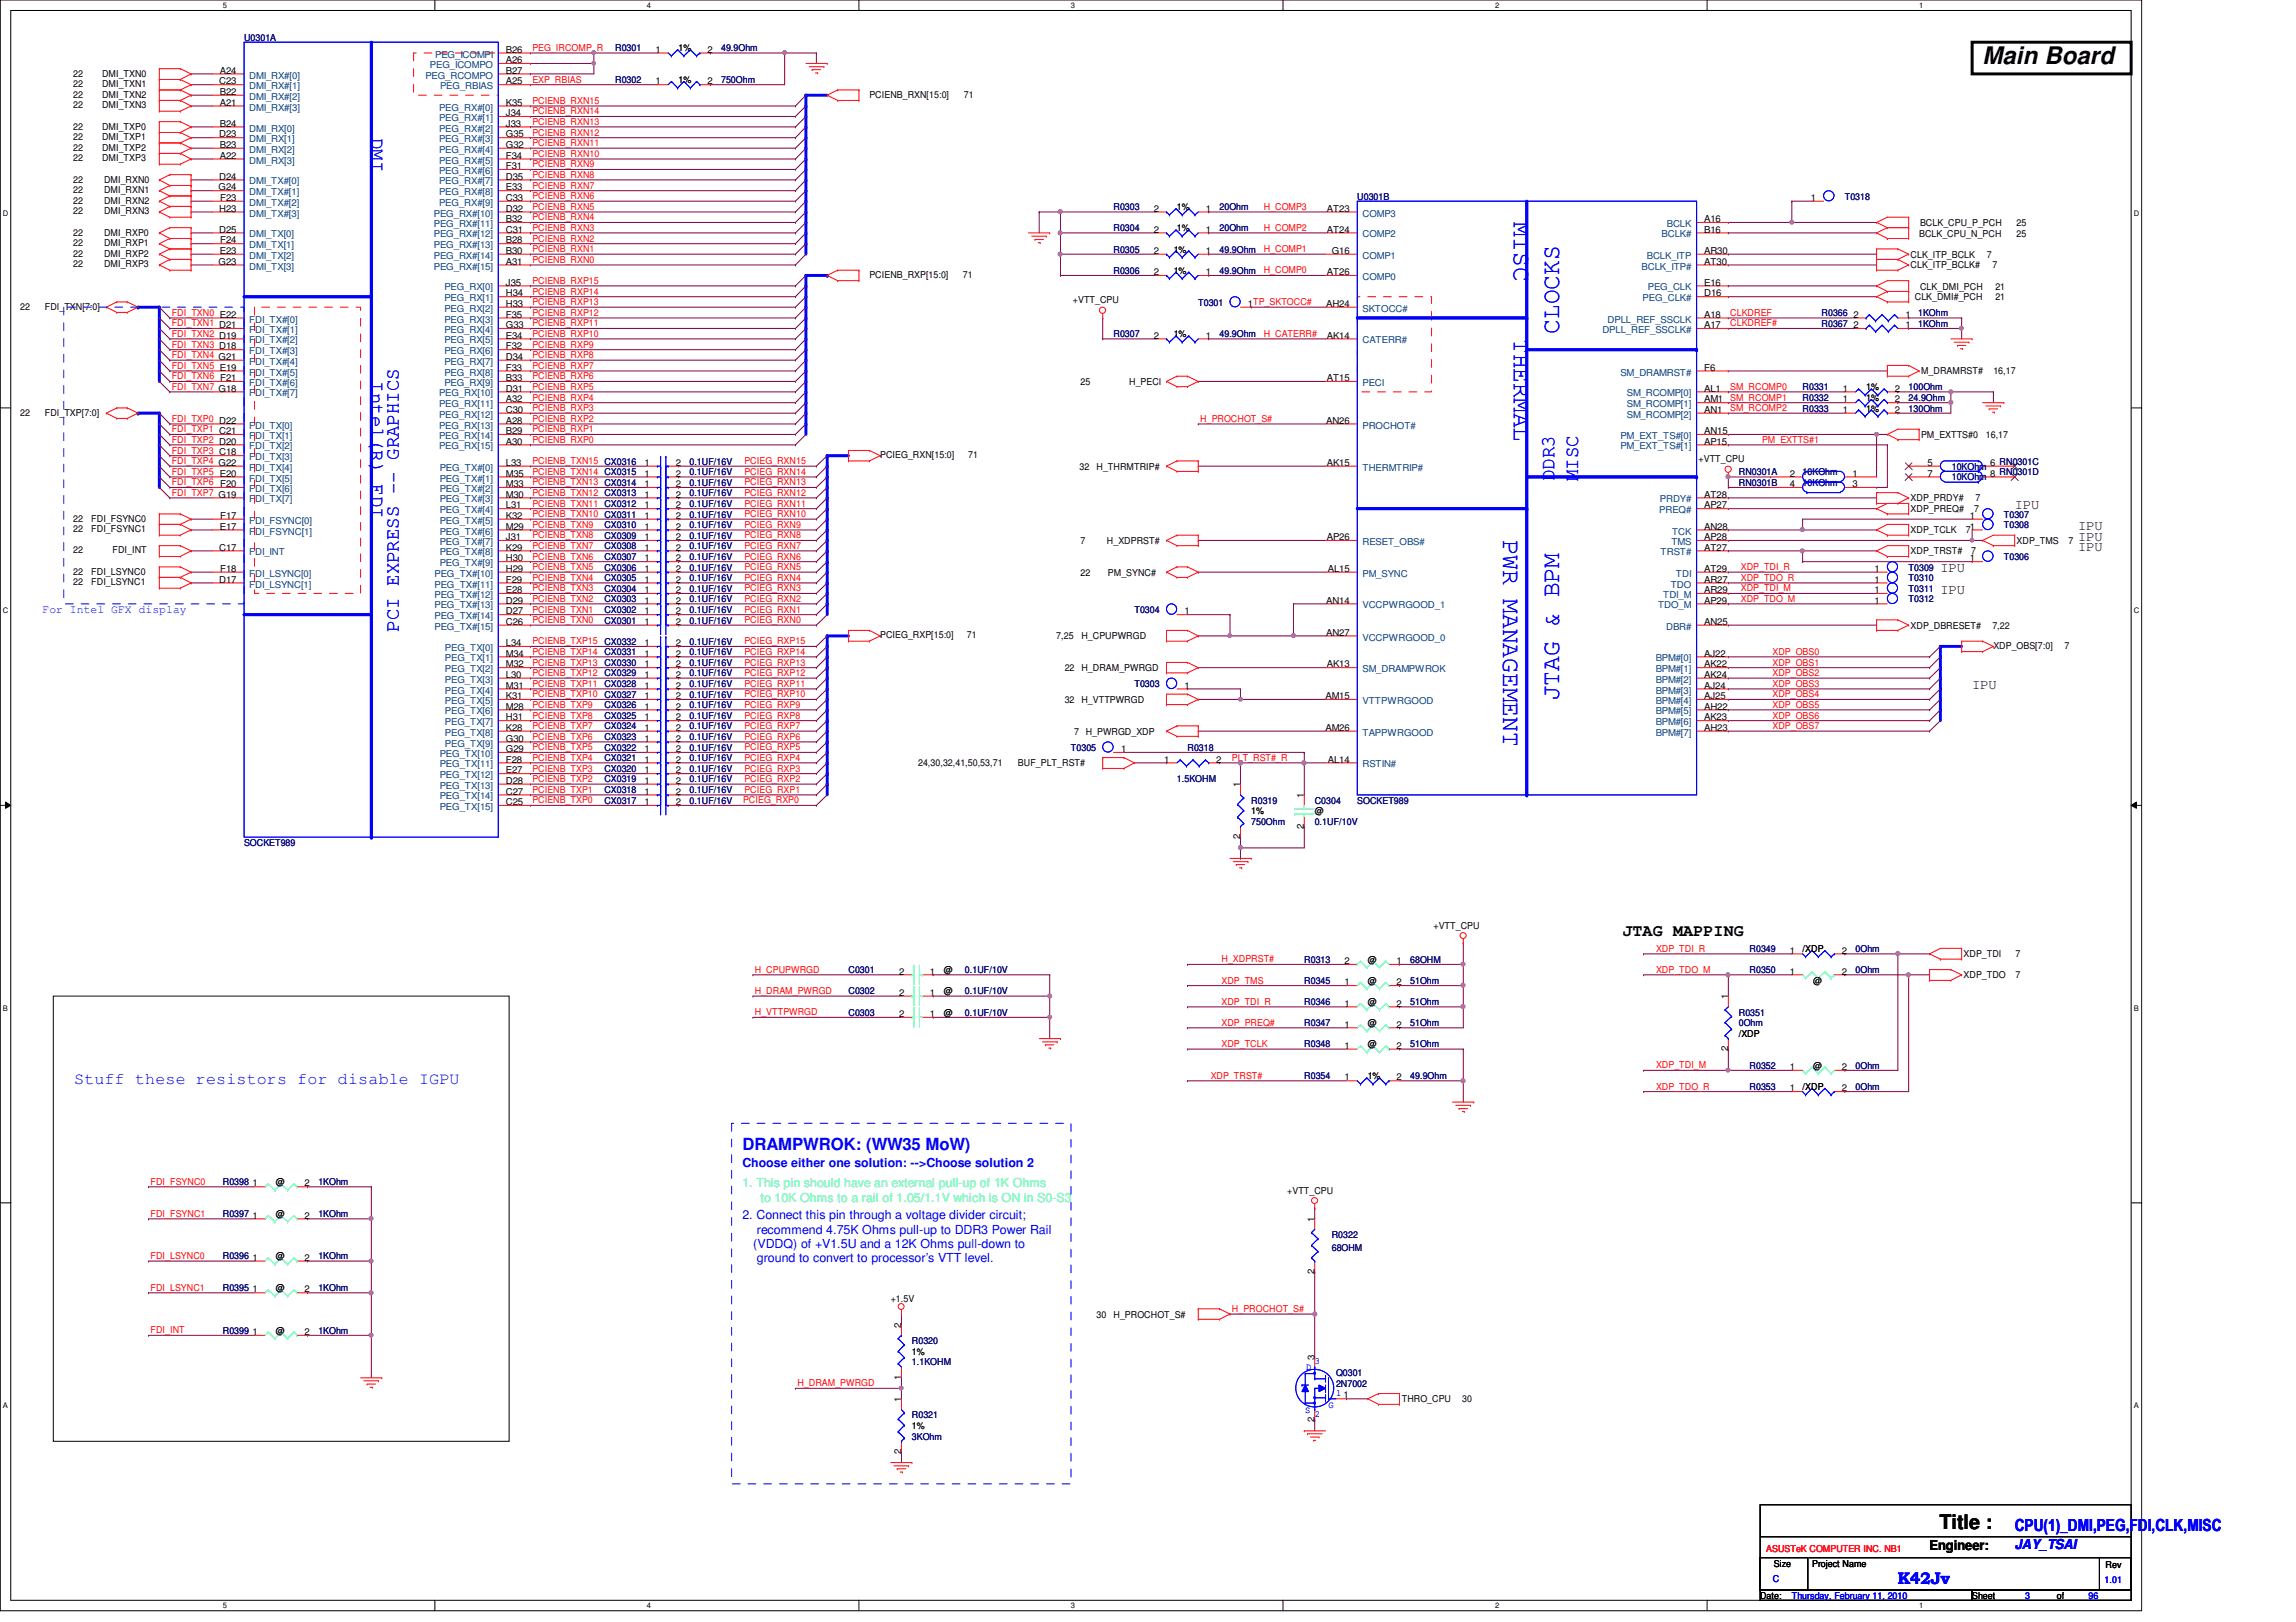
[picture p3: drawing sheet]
<svg xmlns="http://www.w3.org/2000/svg" width="297mm" height="210mm" viewBox="0 0 297 210" stroke-linecap="round" stroke-linejoin="round" font-family="sans-serif">
<defs><g id="words">
<g font-size="3.3" fill="#00f">
<text x="195.8" y="28.8" transform="rotate(90 195.8 28.8)">MISC</text>
<text x="195.8" y="43.9" transform="rotate(90 195.8 43.9)">THERMAL</text>
<text x="201.7" y="43.2" transform="rotate(-90 201.7 43.2)">CLOCKS</text>
<text x="194.5" y="69.9" transform="rotate(90 194.5 69.9)">PWR MANAGEMENT</text>
<text x="201.7" y="90.6" transform="rotate(-90 201.7 90.6)">JTAG &amp; BPM</text>
</g>
<text font-size="3.1" x="256.5" y="8.3">Main Board</text>
<g font-size="2.6" fill="#00f">
<text x="48" y="17.8" transform="rotate(90 48 17.8)">DMI</text>
<text x="48" y="49.4" transform="rotate(90 48 49.4)">Intel(R) FDI</text>
<text x="201.1" y="62.3" transform="rotate(-90 201.1 62.3)">DDR3</text>
<text x="204.2" y="62.3" transform="rotate(-90 204.2 62.3)">MISC</text>
<text x="51.6" y="81.7" transform="rotate(-90 51.6 81.7)">PCI EXPRESS -- GRAPHICS</text>
</g>
<text font-size="2.6" x="250.9" y="197.9">Title :</text>
<text font-size="2.2" x="209.9" y="121.1">JTAG MAPPING</text>
<g font-size="2.2" fill="#00f">
<text x="9.6" y="140.3">Stuff these resistors for disable IGPU</text>
<text x="96.1" y="148.8">DRAMPWROK: (WW35 MoW)</text>
<text x="260.6" y="198.2">CPU(1)_DMI,PEG,FDI,CLK,MISC</text>
<text x="245.5" y="205">K42Jv</text>
</g>
<g font-size="1.8">
<text x="260.6" y="65.8">IPU</text>
<text x="268.9" y="71.3">IPU</text>
<text x="268.9" y="70">IPU</text>
<text x="268.9" y="68.6">IPU</text>
<text x="251" y="76.8">IPU</text>
<text x="251" y="74.1">IPU</text>
<text x="255.1" y="89.2">IPU</text>
<text x="249.6" y="200.5">Engineer:</text>
</g>
<text font-size="1.8" fill="#00f" x="260.6" y="200.5">JAY_TSAI</text>
<g font-size="1.6" fill="#00ff80">
<text x="96.1" y="153.7">1. This pin should have an external pull-up of 1K Ohms</text>
<text x="98.4" y="155.5">to 10K Ohms to a rail of 1.05/1.1V which is ON in S0-S3</text>
</g>
<g font-size="1.6" fill="#00f">
<text x="96.1" y="151">Choose either one solution: --&gt;Choose solution 2</text>
<text x="96.1" y="157.8">2. Connect this pin through a voltage divider circuit;</text>
<text x="97.4" y="161.5">(VDDQ) of +V1.5U and a 12K Ohms pull-down to</text>
<text x="97.9" y="159.6">recommend 4.75K Ohms pull-up to DDR3 Power Rail</text>
<text x="97.9" y="163.4">ground to convert to processor’s VTT level.</text>
</g>
<text font-size="1.5" fill="#00f" x="5.5" y="79.4">For Intel GFX display</text>
<g font-size="1.2" fill="#000080">
<text x="31.6" y="5.2">U0301A</text>
<text x="79.6" y="10.7">R0302</text>
<text x="79.6" y="6.6">R0301</text>
<text x="93.3" y="10.7">750Ohm</text>
<text x="93.3" y="6.6">49.9Ohm</text>
<text x="144.1" y="27.2">R0303</text>
<text x="144.1" y="29.9">R0304</text>
<text x="157.8" y="27.2">20Ohm</text>
<text x="157.8" y="29.9">20Ohm</text>
<text x="175.6" y="25.8">U0301B</text>
<text x="238.7" y="25.8">T0318</text>
<text x="144.1" y="35.4">R0306</text>
<text x="144.1" y="32.7">R0305</text>
<text x="157.8" y="35.4">49.9Ohm</text>
<text x="157.8" y="32.7">49.9Ohm</text>
<text x="155" y="39.5">T0301</text>
<text x="235.7" y="40.9">R0366</text>
<text x="248.2" y="40.9">1KOhm</text>
<text x="144.1" y="43.6">R0307</text>
<text x="157.8" y="43.6">49.9Ohm</text>
<text x="235.7" y="42.3">R0367</text>
<text x="248.2" y="42.3">1KOhm</text>
<text x="233.2" y="53.3">R0333</text>
<text x="233.2" y="50.5">R0331</text>
<text x="233.2" y="51.9">R0332</text>
<text x="246.9" y="53.3">130Ohm</text>
<text x="246.9" y="50.5">100Ohm</text>
<text x="246.9" y="51.9">24.9Ohm</text>
<text x="89.2" y="64.2">0.1UF/16V</text>
<text x="89.2" y="61.5">0.1UF/16V</text>
<text x="89.2" y="62.9">0.1UF/16V</text>
<text x="89.2" y="60.1">0.1UF/16V</text>
<text x="89.2" y="65.6">0.1UF/16V</text>
<text x="225" y="62.9">RN0301B</text>
<text x="225" y="61.5">RN0301A</text>
<text x="233.2" y="62.9">10KOhm</text>
<text x="233.2" y="61.5">10KOhm</text>
<text x="252.5" y="62.1">10KOhm</text>
<text x="252.5" y="60.8">10KOhm</text>
<text x="78.2" y="69.7">CX0309</text>
<text x="78.2" y="68.3">CX0310</text>
<text x="78.2" y="71.1">CX0308</text>
<text x="89.2" y="69.7">0.1UF/16V</text>
<text x="89.2" y="67">0.1UF/16V</text>
<text x="89.2" y="68.3">0.1UF/16V</text>
<text x="89.2" y="71.1">0.1UF/16V</text>
<text x="259.2" y="68.3">T0308</text>
<text x="259.2" y="67">T0307</text>
<text x="78.2" y="72.4">CX0307</text>
<text x="78.2" y="73.8">CX0306</text>
<text x="78.2" y="75.2">CX0305</text>
<text x="78.2" y="77.9">CX0303</text>
<text x="78.2" y="76.6">CX0304</text>
<text x="89.2" y="72.4">0.1UF/16V</text>
<text x="89.2" y="73.8">0.1UF/16V</text>
<text x="89.2" y="75.2">0.1UF/16V</text>
<text x="89.2" y="77.9">0.1UF/16V</text>
<text x="89.2" y="76.6">0.1UF/16V</text>
<text x="246.9" y="77.9">T0312</text>
<text x="246.9" y="76.6">T0311</text>
<text x="246.9" y="73.8">T0309</text>
<text x="246.9" y="75.2">T0310</text>
<text x="259.2" y="72.4">T0306</text>
<text x="78.2" y="80.7">CX0301</text>
<text x="78.2" y="79.3">CX0302</text>
<text x="89.2" y="83.4">0.1UF/16V</text>
<text x="89.2" y="80.7">0.1UF/16V</text>
<text x="89.2" y="79.3">0.1UF/16V</text>
<text x="146.8" y="79.3">T0304</text>
<text x="89.2" y="87.5">0.1UF/16V</text>
<text x="89.2" y="86.1">0.1UF/16V</text>
<text x="89.2" y="88.9">0.1UF/16V</text>
<text x="89.2" y="84.8">0.1UF/16V</text>
<text x="146.8" y="88.9">T0303</text>
<text x="78.2" y="94.4">CX0324</text>
<text x="78.2" y="93">CX0325</text>
<text x="78.2" y="91.7">CX0326</text>
<text x="78.2" y="95.8">CX0323</text>
<text x="89.2" y="90.3">0.1UF/16V</text>
<text x="89.2" y="94.4">0.1UF/16V</text>
<text x="89.2" y="93">0.1UF/16V</text>
<text x="89.2" y="91.7">0.1UF/16V</text>
<text x="89.2" y="95.8">0.1UF/16V</text>
<text x="78.2" y="99.9">CX0320</text>
<text x="78.2" y="101.3">CX0319</text>
<text x="78.2" y="98.5">CX0321</text>
<text x="78.2" y="97.2">CX0322</text>
<text x="89.2" y="99.9">0.1UF/16V</text>
<text x="89.2" y="101.3">0.1UF/16V</text>
<text x="89.2" y="98.5">0.1UF/16V</text>
<text x="89.2" y="97.2">0.1UF/16V</text>
<text x="138.6" y="97.2">T0305</text>
<text x="152.3" y="101.3">1.5KOHM</text>
<text x="153.6" y="97.2">R0318</text>
<text x="78.2" y="104">CX0317</text>
<text x="78.2" y="102.6">CX0318</text>
<text x="89.2" y="104">0.1UF/16V</text>
<text x="89.2" y="102.6">0.1UF/16V</text>
<text x="161.9" y="104">R0319</text>
<text x="161.9" y="106.7">750Ohm</text>
<text x="170.1" y="104">C0304</text>
<text x="170.1" y="106.7">0.1UF/10V</text>
<text x="175.6" y="104">SOCKET989</text>
<text x="31.6" y="109.5">SOCKET989</text>
<text x="109.8" y="125.9">C0301</text>
<text x="124.8" y="125.9">0.1UF/10V</text>
<text x="168.7" y="124.6">R0313</text>
<text x="182.5" y="124.6">68OHM</text>
<text x="226.4" y="125.9">R0350</text>
<text x="226.4" y="123.2">R0349</text>
<text x="240.1" y="125.9">0Ohm</text>
<text x="240.1" y="123.2">0Ohm</text>
<text x="109.8" y="128.7">C0302</text>
<text x="109.8" y="131.4">C0303</text>
<text x="124.8" y="128.7">0.1UF/10V</text>
<text x="124.8" y="131.4">0.1UF/10V</text>
<text x="168.7" y="127.3">R0345</text>
<text x="168.7" y="130">R0346</text>
<text x="182.5" y="127.3">51Ohm</text>
<text x="182.5" y="130">51Ohm</text>
<text x="225" y="131.4">R0351</text>
<text x="168.7" y="132.8">R0347</text>
<text x="168.7" y="135.6">R0348</text>
<text x="182.5" y="132.8">51Ohm</text>
<text x="182.5" y="135.6">51Ohm</text>
<text x="225" y="132.8">0Ohm</text>
<text x="168.7" y="139.7">R0354</text>
<text x="182.5" y="139.7">49.9Ohm</text>
<text x="226.4" y="138.3">R0352</text>
<text x="226.4" y="141">R0353</text>
<text x="240.1" y="138.3">0Ohm</text>
<text x="240.1" y="141">0Ohm</text>
<text x="28.8" y="153.4">R0398</text>
<text x="41.2" y="153.4">1KOhm</text>
<text x="28.8" y="157.5">R0397</text>
<text x="41.2" y="157.5">1KOhm</text>
<text x="172.3" y="160.2">R0322</text>
<text x="172.3" y="161.9">68OHM</text>
<text x="28.8" y="167.1">R0395</text>
<text x="28.8" y="163">R0396</text>
<text x="41.2" y="167.1">1KOhm</text>
<text x="41.2" y="163">1KOhm</text>
<text x="28.8" y="172.6">R0399</text>
<text x="41.2" y="172.6">1KOhm</text>
<text x="118" y="173.9">R0320</text>
<text x="118" y="176.7">1.1KOHM</text>
<text x="172.8" y="178.1">Q0301</text>
<text x="172.8" y="179.5">2N7002</text>
<text x="118" y="183.6">R0321</text>
<text x="118" y="186.3">3KOhm</text>
</g>
<g font-size="1.2">
<text x="9.5" y="9.9">22</text>
<text x="9.5" y="11.3">22</text>
<text x="13.2" y="9.9">DMI_TXN0</text>
<text x="13.2" y="11.3">DMI_TXN1</text>
<text x="28.4" y="10.9">C23</text>
<text x="28.4" y="9.5">A24</text>
<text x="65.4" y="6.8">B26</text>
<text x="65.4" y="8.2">A26</text>
<text x="65.4" y="10.9">A25</text>
<text x="65.4" y="9.5">B27</text>
<text x="84.8" y="10.9">1</text>
<text x="84.8" y="6.8">1</text>
<text x="87.8" y="10.7">1%</text>
<text x="87.8" y="6.6">1%</text>
<text x="91.5" y="10.9">2</text>
<text x="91.5" y="6.8">2</text>
<text x="9.5" y="12.7">22</text>
<text x="9.5" y="14">22</text>
<text x="9.5" y="16.8">22</text>
<text x="13.2" y="12.7">DMI_TXN2</text>
<text x="13.2" y="14">DMI_TXN3</text>
<text x="13.2" y="16.8">DMI_TXP0</text>
<text x="28.4" y="17.8">D23</text>
<text x="28.4" y="12.3">B22</text>
<text x="28.4" y="13.7">A21</text>
<text x="28.4" y="16.4">B24</text>
<text x="65.4" y="13.7">K35</text>
<text x="65.4" y="15">J34</text>
<text x="65.4" y="16.4">J33</text>
<text x="65.4" y="17.8">G35</text>
<text x="112.5" y="12.7">PCIENB_RXN[15:0]</text>
<text x="124.7" y="12.7">71</text>
<text x="9.5" y="18.1">22</text>
<text x="9.5" y="19.5">22</text>
<text x="9.5" y="20.9">22</text>
<text x="9.5" y="23.6">22</text>
<text x="13.2" y="18.1">DMI_TXP1</text>
<text x="13.2" y="19.5">DMI_TXP2</text>
<text x="13.2" y="20.9">DMI_TXP3</text>
<text x="13.5" y="23.6">DMI_RXN0</text>
<text x="28.4" y="23.2">D24</text>
<text x="28.4" y="19.1">B23</text>
<text x="28.4" y="20.5">A22</text>
<text x="65.4" y="19.1">G32</text>
<text x="65.4" y="20.5">F34</text>
<text x="65.4" y="21.9">F31</text>
<text x="65.4" y="23.2">D35</text>
<text x="9.5" y="25">22</text>
<text x="9.5" y="26.4">22</text>
<text x="9.5" y="27.7">22</text>
<text x="13.5" y="25">DMI_RXN1</text>
<text x="13.5" y="26.4">DMI_RXN2</text>
<text x="13.5" y="27.7">DMI_RXN3</text>
<text x="28.3" y="24.6">G24</text>
<text x="28.4" y="27.4">H23</text>
<text x="28.5" y="26">F23</text>
<text x="65.4" y="24.6">E33</text>
<text x="65.4" y="26">C33</text>
<text x="65.4" y="27.4">D32</text>
<text x="65.4" y="28.7">B32</text>
<text x="149.3" y="27.4">2</text>
<text x="152.3" y="27.2">1%</text>
<text x="152.3" y="29.9">1%</text>
<text x="156" y="27.4">1</text>
<text x="171.7" y="27.4">AT23</text>
<text x="220.5" y="28.7">A16</text>
<text x="234.3" y="26">1</text>
<text x="248.4" y="29.3">BCLK_CPU_P_PCH</text>
<text x="260.9" y="29.3">25</text>
<text x="9.5" y="31.8">22</text>
<text x="9.5" y="33.2">22</text>
<text x="9.5" y="34.6">22</text>
<text x="9.5" y="30.5">22</text>
<text x="13.5" y="31.8">DMI_RXP1</text>
<text x="13.5" y="33.2">DMI_RXP2</text>
<text x="13.5" y="34.6">DMI_RXP3</text>
<text x="13.5" y="30.5">DMI_RXP0</text>
<text x="28.3" y="34.2">G23</text>
<text x="28.4" y="30.1">D25</text>
<text x="28.4" y="32.9">E23</text>
<text x="28.5" y="31.5">F24</text>
<text x="65.4" y="30.1">C31</text>
<text x="65.4" y="31.5">B28</text>
<text x="65.4" y="32.9">B30</text>
<text x="65.4" y="34.2">A31</text>
<text x="112.5" y="36">PCIENB_RXP[15:0]</text>
<text x="124.6" y="36">71</text>
<text x="149.3" y="35.6">2</text>
<text x="149.3" y="30.1">2</text>
<text x="149.3" y="32.9">2</text>
<text x="151.8" y="35.4">1%</text>
<text x="151.8" y="32.7">1%</text>
<text x="156" y="35.6">1</text>
<text x="156" y="30.1">1</text>
<text x="156" y="32.9">1</text>
<text x="171.7" y="30.1">AT24</text>
<text x="171.7" y="35.6">AT26</text>
<text x="172.3" y="32.9">G16</text>
<text x="220.5" y="30.1">B16</text>
<text x="220.5" y="34.2">AT30</text>
<text x="220.5" y="32.9">AR30</text>
<text x="247.2" y="33.4">CLK_ITP_BCLK</text>
<text x="247.2" y="34.7">CLK_ITP_BCLK#</text>
<text x="248.3" y="30.6">BCLK_CPU_N_PCH</text>
<text x="257" y="33.4">7</text>
<text x="257.8" y="34.7">7</text>
<text x="260.9" y="30.6">25</text>
<text x="2.6" y="40.1">22</text>
<text x="5.8" y="40.1">FDI_TXN[7:0]</text>
<text x="65.4" y="37">J35</text>
<text x="65.4" y="38.4">H34</text>
<text x="65.4" y="39.7">H33</text>
<text x="65.4" y="41.1">F35</text>
<text x="138.8" y="39.2">+VTT_CPU</text>
<text x="161.5" y="39.7">1TP_SKTOCC#</text>
<text x="171.6" y="39.7">AH24</text>
<text x="220.5" y="38.4">D16</text>
<text x="220.5" y="37">E16</text>
<text x="220.5" y="41.1">A18</text>
<text x="239.8" y="41.1">2</text>
<text x="246.5" y="41.1">1</text>
<text x="247.7" y="38.9">CLK_DMI#_PCH</text>
<text x="248.4" y="37.5">CLK_DMI_PCH</text>
<text x="258.1" y="38.9">21</text>
<text x="258.1" y="37.5">21</text>
<text x="65.4" y="42.5">G33</text>
<text x="65.4" y="43.8">E34</text>
<text x="65.4" y="45.2">F32</text>
<text x="65.4" y="46.6">D34</text>
<text x="65.4" y="48">F33</text>
<text x="149.3" y="43.8">2</text>
<text x="151.8" y="43.6">1%</text>
<text x="156" y="43.8">1</text>
<text x="171.7" y="43.8">AK14</text>
<text x="220.5" y="48">F6</text>
<text x="220.5" y="42.5">A17</text>
<text x="239.8" y="42.5">2</text>
<text x="246.5" y="42.5">1</text>
<text x="2.6" y="53.8">22</text>
<text x="5.8" y="53.8">FDI_TXP[7:0]</text>
<text x="65.4" y="49.3">B33</text>
<text x="65.4" y="50.7">D31</text>
<text x="65.4" y="52.1">A32</text>
<text x="65.4" y="53.4">C30</text>
<text x="139.8" y="49.8">25</text>
<text x="146.1" y="49.8">H_PECI</text>
<text x="171.7" y="49.3">AT15</text>
<text x="220.5" y="52.1">AM1</text>
<text x="220.5" y="53.4">AN1</text>
<text x="220.5" y="50.7">AL1</text>
<text x="238.4" y="53.4">1</text>
<text x="238.4" y="50.7">1</text>
<text x="238.4" y="52.1">1</text>
<text x="241.4" y="53.3">1%</text>
<text x="241.4" y="50.5">1%</text>
<text x="241.4" y="51.9">1%</text>
<text x="245.1" y="53.4">2</text>
<text x="245.1" y="50.7">2</text>
<text x="245.1" y="52.1">2</text>
<text x="248.5" y="48.4">M_DRAMRST#</text>
<text x="257.9" y="48.4">16,17</text>
<text x="65.4" y="54.8">A28</text>
<text x="65.4" y="56.2">B29</text>
<text x="65.4" y="57.5">A30</text>
<text x="113.9" y="59.3">PCIEG_RXN[15:0]</text>
<text x="125.3" y="59.3">71</text>
<text x="171.6" y="54.8">AN26</text>
<text x="219.7" y="59.8">+VTT_CPU</text>
<text x="220.5" y="56.2">AN15</text>
<text x="220.5" y="57.5">AP15</text>
<text x="248.5" y="56.7">PM_EXTTS#0</text>
<text x="256.9" y="56.7">16,17</text>
<text x="65.4" y="60.3">L33</text>
<text x="65.4" y="61.7">M35</text>
<text x="65.4" y="63">M33</text>
<text x="65.4" y="64.4">M30</text>
<text x="65.4" y="65.8">L31</text>
<text x="83.4" y="64.4">1</text>
<text x="83.4" y="61.7">1</text>
<text x="83.4" y="63">1</text>
<text x="83.4" y="60.3">1</text>
<text x="83.4" y="65.8">1</text>
<text x="87.4" y="64.4">2</text>
<text x="87.4" y="61.7">2</text>
<text x="87.4" y="63">2</text>
<text x="87.4" y="60.3">2</text>
<text x="87.4" y="65.8">2</text>
<text x="139.7" y="60.8">32</text>
<text x="141.9" y="60.8">H_THRMTRIP#</text>
<text x="171.7" y="60.3">AK15</text>
<text x="220.5" y="64.4">AT28</text>
<text x="220.5" y="65.8">AP27</text>
<text x="231.6" y="63">4</text>
<text x="231.6" y="61.7">2</text>
<text x="239.6" y="63">3</text>
<text x="239.6" y="61.7">1</text>
<text x="247.2" y="64.9">XDP_PRDY#</text>
<text x="249.4" y="61.7">7</text>
<text x="249.4" y="60.3">5</text>
<text x="255.6" y="64.9">7</text>
<text x="257.5" y="61.7">8 RN0301D</text>
<text x="257.5" y="60.3">6 RN0301C</text>
<text x="9.5" y="71.6">22</text>
<text x="9.5" y="67.5">22</text>
<text x="9.5" y="68.9">22</text>
<text x="11.8" y="67.5">FDI_FSYNC0</text>
<text x="11.8" y="68.9">FDI_FSYNC1</text>
<text x="14.6" y="71.6">FDI_INT</text>
<text x="28.4" y="71.2">C17</text>
<text x="28.4" y="68.5">E17</text>
<text x="28.5" y="67.1">F17</text>
<text x="65.4" y="67.1">K32</text>
<text x="65.4" y="68.5">M29</text>
<text x="65.4" y="69.9">J31</text>
<text x="65.4" y="71.2">K29</text>
<text x="83.4" y="69.9">1</text>
<text x="83.4" y="67.1">1</text>
<text x="83.4" y="68.5">1</text>
<text x="83.4" y="71.2">1</text>
<text x="87.4" y="69.9">2</text>
<text x="87.4" y="67.1">2</text>
<text x="87.4" y="68.5">2</text>
<text x="87.4" y="71.2">2</text>
<text x="139.8" y="70.4">7</text>
<text x="143.2" y="70.4">H_XDPRST#</text>
<text x="171.7" y="69.9">AP26</text>
<text x="220.5" y="68.5">AN28</text>
<text x="220.5" y="69.9">AP28</text>
<text x="220.5" y="71.2">AT27</text>
<text x="247.2" y="66.3">XDP_PREQ#</text>
<text x="247.2" y="69">XDP_TCLK</text>
<text x="247.2" y="71.8">XDP_TRST#</text>
<text x="254.3" y="69">7</text>
<text x="254.8" y="68.5">1</text>
<text x="254.8" y="67.1">1</text>
<text x="255" y="71.8">7</text>
<text x="255.4" y="66.3">7</text>
<text x="260.9" y="70.4">XDP_TMS</text>
<text x="267.6" y="70.4">7</text>
<text x="9.5" y="74.4">22</text>
<text x="9.5" y="75.7">22</text>
<text x="11.8" y="74.4">FDI_LSYNC0</text>
<text x="11.8" y="75.7">FDI_LSYNC1</text>
<text x="28.4" y="75.4">D17</text>
<text x="28.5" y="74">F18</text>
<text x="65.4" y="72.6">H30</text>
<text x="65.4" y="74">H29</text>
<text x="65.4" y="75.4">F29</text>
<text x="65.4" y="76.8">E28</text>
<text x="83.4" y="72.6">1</text>
<text x="83.4" y="74">1</text>
<text x="83.4" y="75.4">1</text>
<text x="83.4" y="76.8">1</text>
<text x="87.4" y="72.6">2</text>
<text x="87.4" y="74">2</text>
<text x="87.4" y="75.4">2</text>
<text x="87.4" y="76.8">2</text>
<text x="139.8" y="74.5">22</text>
<text x="143.3" y="74.5">PM_SYNC#</text>
<text x="171.8" y="74">AL15</text>
<text x="220.5" y="74">AT29</text>
<text x="220.5" y="75.4">AR27</text>
<text x="220.5" y="76.8">AR29</text>
<text x="242.5" y="76.8">1</text>
<text x="242.5" y="74">1</text>
<text x="242.5" y="75.4">1</text>
<text x="254.8" y="72.6">1</text>
<text x="65.4" y="78.1">D29</text>
<text x="65.4" y="79.5">D27</text>
<text x="65.4" y="80.9">C26</text>
<text x="65.4" y="83.6">L34</text>
<text x="83.4" y="83.6">1</text>
<text x="83.4" y="80.9">1</text>
<text x="83.4" y="79.5">1</text>
<text x="83.4" y="78.1">1</text>
<text x="87.4" y="83.6">2</text>
<text x="87.4" y="80.9">2</text>
<text x="87.4" y="79.5">2</text>
<text x="87.4" y="78.1">2</text>
<text x="113.9" y="82.6">PCIEG_RXP[15:0]</text>
<text x="125.1" y="82.6">71</text>
<text x="136.6" y="82.7">7,25</text>
<text x="139.9" y="82.7">H_CPUPWRGD</text>
<text x="153.2" y="79.5">1</text>
<text x="171.6" y="78.1">AN14</text>
<text x="171.6" y="82.3">AN27</text>
<text x="220.5" y="78.1">AP29</text>
<text x="220.5" y="80.9">AN25</text>
<text x="242.5" y="78.1">1</text>
<text x="247.2" y="81.4">XDP_DBRESET#</text>
<text x="257.8" y="81.4">7,22</text>
<text x="257.9" y="84">XDP_OBS[7:0]</text>
<text x="267.1" y="84">7</text>
<text x="65.4" y="85">M34</text>
<text x="65.4" y="86.4">M32</text>
<text x="65.4" y="87.7">L30</text>
<text x="65.4" y="89.1">M31</text>
<text x="83.4" y="87.7">1</text>
<text x="83.4" y="86.4">1</text>
<text x="83.4" y="89.1">1</text>
<text x="83.4" y="85">1</text>
<text x="87.4" y="87.7">2</text>
<text x="87.4" y="86.4">2</text>
<text x="87.4" y="89.1">2</text>
<text x="87.4" y="85">2</text>
<text x="137.7" y="86.9">22</text>
<text x="139.9" y="86.9">H_DRAM_PWRGD</text>
<text x="153.2" y="89.1">1</text>
<text x="171.7" y="86.4">AK13</text>
<text x="220.5" y="85">AJ22</text>
<text x="220.5" y="86.4">AK22</text>
<text x="220.5" y="87.7">AK24</text>
<text x="220.5" y="89.1">AJ24</text>
<text x="65.4" y="90.5">K31</text>
<text x="65.4" y="91.8">M28</text>
<text x="65.4" y="93.2">H31</text>
<text x="65.4" y="94.6">K28</text>
<text x="65.4" y="96">G30</text>
<text x="83.4" y="90.5">1</text>
<text x="83.4" y="94.6">1</text>
<text x="83.4" y="93.2">1</text>
<text x="83.4" y="91.8">1</text>
<text x="83.4" y="96">1</text>
<text x="87.4" y="90.5">2</text>
<text x="87.4" y="94.6">2</text>
<text x="87.4" y="93.2">2</text>
<text x="87.4" y="91.8">2</text>
<text x="87.4" y="96">2</text>
<text x="137.7" y="91">32</text>
<text x="139" y="95.1">7 H_PWRGD_XDP</text>
<text x="139.9" y="91">H_VTTPWRGD</text>
<text x="171.5" y="90.5">AM15</text>
<text x="171.5" y="94.6">AM26</text>
<text x="220.5" y="90.5">AJ25</text>
<text x="220.5" y="91.8">AH22</text>
<text x="220.5" y="93.2">AK23</text>
<text x="220.5" y="94.6">AH23</text>
<text x="65.4" y="97.3">G29</text>
<text x="65.4" y="98.7">F28</text>
<text x="65.4" y="100.1">E27</text>
<text x="65.4" y="101.4">D28</text>
<text x="83.4" y="100.1">1</text>
<text x="83.4" y="101.4">1</text>
<text x="83.4" y="98.7">1</text>
<text x="83.4" y="97.3">1</text>
<text x="87.4" y="100.1">2</text>
<text x="87.4" y="101.4">2</text>
<text x="87.4" y="98.7">2</text>
<text x="87.4" y="97.3">2</text>
<text x="118.8" y="99.2">24,30,32,41,50,53,71</text>
<text x="131.7" y="99.2">BUF_PLT_RST#</text>
<text x="145" y="97.3">1</text>
<text x="150.6" y="98.7">1</text>
<text x="157.3" y="98.7">2</text>
<text x="160.4" y="101.9" transform="rotate(-90 160.4 101.9)">1</text>
<text x="171.8" y="98.7">AL14</text>
<text x="65.4" y="102.8">C27</text>
<text x="65.4" y="104.2">C25</text>
<text x="83.4" y="104.2">1</text>
<text x="83.4" y="102.8">1</text>
<text x="87.4" y="104.2">2</text>
<text x="87.4" y="102.8">2</text>
<text x="161.9" y="105.4">1%</text>
<text x="168.7" y="107.2" transform="rotate(-90 168.7 107.2)">2</text>
<text x="168.7" y="103.3" transform="rotate(-90 168.7 103.3)">1</text>
<text x="170.1" y="105.4">@</text>
<text x="160.4" y="108.6" transform="rotate(-90 160.4 108.6)">2</text>
<text x="122.1" y="125.9">@</text>
<text x="173.9" y="124.8">2</text>
<text x="176.9" y="124.6">@</text>
<text x="180.7" y="124.8">1</text>
<text x="185.5" y="120.2">+VTT_CPU</text>
<text x="231.6" y="123.4">1</text>
<text x="233.2" y="123.2">/XDP</text>
<text x="238.3" y="123.4">2</text>
<text x="254" y="123.9">XDP_TDI</text>
<text x="260.8" y="123.9">7</text>
<text x="116.3" y="128.9">2</text>
<text x="116.3" y="126.1">2</text>
<text x="116.3" y="131.6">2</text>
<text x="120.3" y="128.9">1</text>
<text x="120.3" y="126.1">1</text>
<text x="120.3" y="131.6">1</text>
<text x="122.1" y="128.7">@</text>
<text x="122.1" y="131.4">@</text>
<text x="173.9" y="127.5">1</text>
<text x="173.9" y="130.3">1</text>
<text x="176.9" y="127.3">@</text>
<text x="176.9" y="130">@</text>
<text x="180.7" y="127.5">2</text>
<text x="180.7" y="130.3">2</text>
<text x="223.6" y="129.3" transform="rotate(-90 223.6 129.3)">1</text>
<text x="231.6" y="126.1">1</text>
<text x="234.6" y="127.3">@</text>
<text x="238.3" y="126.1">2</text>
<text x="254" y="126.6">XDP_TDO</text>
<text x="260.8" y="126.6">7</text>
<text x="173.9" y="133">1</text>
<text x="173.9" y="135.7">1</text>
<text x="176.9" y="132.8">@</text>
<text x="176.9" y="135.6">@</text>
<text x="180.7" y="133">2</text>
<text x="180.7" y="135.7">2</text>
<text x="223.6" y="136.1" transform="rotate(-90 223.6 136.1)">2</text>
<text x="225" y="134.2">/XDP</text>
<text x="173.9" y="139.8">1</text>
<text x="176.9" y="139.7">1%</text>
<text x="180.7" y="139.8">2</text>
<text x="231.6" y="138.5">1</text>
<text x="231.6" y="141.2">1</text>
<text x="233.2" y="141">/XDP</text>
<text x="234.6" y="138.3">@</text>
<text x="238.3" y="138.5">2</text>
<text x="238.3" y="141.2">2</text>
<text x="32.7" y="153.5">1</text>
<text x="35.7" y="153.4">@</text>
<text x="39.4" y="153.5">2</text>
<text x="166.5" y="154.5">+VTT_CPU</text>
<text x="32.7" y="157.7">1</text>
<text x="35.7" y="157.5">@</text>
<text x="39.4" y="157.7">2</text>
<text x="170" y="158.1" transform="rotate(-90 170 158.1)">1</text>
<text x="32.7" y="167.3">1</text>
<text x="32.7" y="163.2">1</text>
<text x="35.7" y="167.1">@</text>
<text x="35.7" y="163">@</text>
<text x="39.4" y="167.3">2</text>
<text x="39.4" y="163.2">2</text>
<text x="170" y="164.8" transform="rotate(-90 170 164.8)">2</text>
<text x="32.7" y="172.8">1</text>
<text x="35.7" y="172.6">@</text>
<text x="39.4" y="172.8">2</text>
<text x="115.2" y="168.4">+1.5V</text>
<text x="116.6" y="171.8" transform="rotate(-90 116.6 171.8)">2</text>
<text x="141.9" y="170.5">30</text>
<text x="144.1" y="170.5">H_PROCHOT_S#</text>
<text x="116.6" y="178.6" transform="rotate(-90 116.6 178.6)">1</text>
<text x="118" y="175.3">1%</text>
<text x="170" y="175.9" transform="rotate(-90 170 175.9)">3</text>
<text x="116.6" y="181.4" transform="rotate(-90 116.6 181.4)">1</text>
<text x="118" y="184.9">1%</text>
<text x="170" y="184.1" transform="rotate(-90 170 184.1)">2</text>
<text x="173.8" y="181">1</text>
<text x="181.4" y="181.5">THRO_CPU</text>
<text x="189.2" y="181.5">30</text>
<text x="116.6" y="188.2" transform="rotate(-90 116.6 188.2)">2</text>
<text x="229.5" y="202.7">Size</text>
<text x="234.4" y="202.7">Project Name</text>
<text x="272.4" y="202.9">Rev</text>
<text x="227.7" y="206.9">Date:</text>
<text x="255.1" y="206.9">Sheet</text>
<text x="266.1" y="206.9">of</text>
</g>
<g font-size="1.2" fill="#004080">
<text x="32.3" y="10.2">DMI_RX#[0]</text>
<text x="32.3" y="11.6">DMI_RX#[1]</text>
<text x="55" y="10.2">PEG_RCOMPO</text>
<text x="55.6" y="8.8">PEG_ICOMPO</text>
<text x="56.3" y="7.5">PEG_ICOMPI</text>
<text x="56.9" y="11.6">PEG_RBIAS</text>
<text x="32.3" y="12.9">DMI_RX#[2]</text>
<text x="32.3" y="14.3">DMI_RX#[3]</text>
<text x="32.3" y="17">DMI_RX[0]</text>
<text x="56.8" y="14.3">PEG_RX#[0]</text>
<text x="56.8" y="15.7">PEG_RX#[1]</text>
<text x="56.8" y="17">PEG_RX#[2]</text>
<text x="32.3" y="18.4">DMI_RX[1]</text>
<text x="32.3" y="19.8">DMI_RX[2]</text>
<text x="32.3" y="21.2">DMI_RX[3]</text>
<text x="32.3" y="23.9">DMI_TX#[0]</text>
<text x="56.8" y="18.4">PEG_RX#[3]</text>
<text x="56.8" y="19.8">PEG_RX#[4]</text>
<text x="56.8" y="21.2">PEG_RX#[5]</text>
<text x="56.8" y="22.5">PEG_RX#[6]</text>
<text x="56.8" y="23.9">PEG_RX#[7]</text>
<text x="32.3" y="25.3">DMI_TX#[1]</text>
<text x="32.3" y="26.6">DMI_TX#[2]</text>
<text x="32.3" y="28">DMI_TX#[3]</text>
<text x="56.1" y="28">PEG_RX#[10]</text>
<text x="56.1" y="29.4">PEG_RX#[11]</text>
<text x="56.8" y="25.3">PEG_RX#[8]</text>
<text x="56.8" y="26.6">PEG_RX#[9]</text>
<text x="176.3" y="28">COMP3</text>
<text x="215.6" y="29.4">BCLK</text>
<text x="32.3" y="30.7">DMI_TX[0]</text>
<text x="32.3" y="32.1">DMI_TX[1]</text>
<text x="32.3" y="34.9">DMI_TX[3]</text>
<text x="32.3" y="33.5">DMI_TX[2]</text>
<text x="56.1" y="30.7">PEG_RX#[12]</text>
<text x="56.1" y="32.1">PEG_RX#[13]</text>
<text x="56.1" y="33.5">PEG_RX#[14]</text>
<text x="56.1" y="34.9">PEG_RX#[15]</text>
<text x="176.3" y="30.7">COMP2</text>
<text x="176.3" y="33.5">COMP1</text>
<text x="212.4" y="34.9">BCLK_ITP#</text>
<text x="213.1" y="33.5">BCLK_ITP</text>
<text x="215" y="30.7">BCLK#</text>
<text x="32.3" y="41.7">FDI_TX#[0]</text>
<text x="57.5" y="37.6">PEG_RX[0]</text>
<text x="57.5" y="39">PEG_RX[1]</text>
<text x="57.5" y="40.3">PEG_RX[2]</text>
<text x="57.5" y="41.7">PEG_RX[3]</text>
<text x="176.3" y="36.2">COMP0</text>
<text x="176.3" y="40.3">SKTOCC#</text>
<text x="208" y="41.7">DPLL_REF_SSCLK</text>
<text x="212.5" y="39">PEG_CLK#</text>
<text x="213.2" y="37.6">PEG_CLK</text>
<text x="32.3" y="43.1">FDI_TX#[1]</text>
<text x="32.3" y="44.4">FDI_TX#[2]</text>
<text x="32.3" y="45.8">FDI_TX#[3]</text>
<text x="32.3" y="47.2">FDI_TX#[4]</text>
<text x="57.5" y="43.1">PEG_RX[4]</text>
<text x="57.5" y="44.4">PEG_RX[5]</text>
<text x="57.5" y="45.8">PEG_RX[6]</text>
<text x="57.5" y="47.2">PEG_RX[7]</text>
<text x="176.3" y="44.4">CATERR#</text>
<text x="207.3" y="43.1">DPLL_REF_SSCLK#</text>
<text x="32.3" y="48.6">FDI_TX#[5]</text>
<text x="32.3" y="50">FDI_TX#[6]</text>
<text x="32.3" y="51.3">FDI_TX#[7]</text>
<text x="56.8" y="51.3">PEG_RX[10]</text>
<text x="56.8" y="52.7">PEG_RX[11]</text>
<text x="57.5" y="48.6">PEG_RX[8]</text>
<text x="57.5" y="50">PEG_RX[9]</text>
<text x="176.3" y="50">PECI</text>
<text x="209.6" y="48.6">SM_DRAMRST#</text>
<text x="210.5" y="52.7">SM_RCOMP[1]</text>
<text x="210.5" y="51.3">SM_RCOMP[0]</text>
<text x="32.3" y="55.5">FDI_TX[0]</text>
<text x="32.3" y="56.8">FDI_TX[1]</text>
<text x="32.3" y="58.2">FDI_TX[2]</text>
<text x="32.3" y="59.6">FDI_TX[3]</text>
<text x="56.8" y="54.1">PEG_RX[12]</text>
<text x="56.8" y="55.5">PEG_RX[13]</text>
<text x="56.8" y="56.8">PEG_RX[14]</text>
<text x="56.8" y="58.2">PEG_RX[15]</text>
<text x="176.3" y="55.5">PROCHOT#</text>
<text x="209.6" y="56.8">PM_EXT_TS#[0]</text>
<text x="209.6" y="58.2">PM_EXT_TS#[1]</text>
<text x="210.5" y="54.1">SM_RCOMP[2]</text>
<text x="32.3" y="60.9">FDI_TX[4]</text>
<text x="32.3" y="62.3">FDI_TX[5]</text>
<text x="32.3" y="63.7">FDI_TX[6]</text>
<text x="32.3" y="65">FDI_TX[7]</text>
<text x="56.9" y="60.9">PEG_TX#[0]</text>
<text x="56.9" y="62.3">PEG_TX#[1]</text>
<text x="56.9" y="63.7">PEG_TX#[2]</text>
<text x="56.9" y="65">PEG_TX#[3]</text>
<text x="176.3" y="60.9">THERMTRIP#</text>
<text x="214.8" y="65">PRDY#</text>
<text x="32.3" y="67.8">FDI_FSYNC[0]</text>
<text x="32.3" y="69.2">FDI_FSYNC[1]</text>
<text x="32.3" y="71.9">FDI_INT</text>
<text x="56.9" y="66.4">PEG_TX#[4]</text>
<text x="56.9" y="67.8">PEG_TX#[5]</text>
<text x="56.9" y="69.2">PEG_TX#[6]</text>
<text x="56.9" y="70.5">PEG_TX#[7]</text>
<text x="56.9" y="71.9">PEG_TX#[8]</text>
<text x="176.3" y="70.5">RESET_OBS#</text>
<text x="214.7" y="66.4">PREQ#</text>
<text x="214.8" y="71.9">TRST#</text>
<text x="216.2" y="70.5">TMS</text>
<text x="216.3" y="69.2">TCK</text>
<text x="32.3" y="74.6">FDI_LSYNC[0]</text>
<text x="32.3" y="76">FDI_LSYNC[1]</text>
<text x="56.2" y="74.6">PEG_TX#[10]</text>
<text x="56.2" y="76">PEG_TX#[11]</text>
<text x="56.2" y="77.4">PEG_TX#[12]</text>
<text x="56.9" y="73.3">PEG_TX#[9]</text>
<text x="176.3" y="74.6">PM_SYNC</text>
<text x="215.2" y="77.4">TDI_M</text>
<text x="216.2" y="76">TDO</text>
<text x="216.8" y="74.6">TDI</text>
<text x="56.2" y="78.7">PEG_TX#[13]</text>
<text x="56.2" y="80.1">PEG_TX#[14]</text>
<text x="56.2" y="81.5">PEG_TX#[15]</text>
<text x="176.3" y="78.7">VCCPWRGOOD_1</text>
<text x="176.3" y="82.9">VCCPWRGOOD_0</text>
<text x="214.5" y="78.7">TDO_M</text>
<text x="215.6" y="81.5">DBR#</text>
<text x="57.6" y="84.2">PEG_TX[0]</text>
<text x="57.6" y="85.6">PEG_TX[1]</text>
<text x="57.6" y="87">PEG_TX[2]</text>
<text x="57.6" y="88.3">PEG_TX[3]</text>
<text x="57.6" y="89.7">PEG_TX[4]</text>
<text x="176.3" y="87">SM_DRAMPWROK</text>
<text x="214.2" y="85.6">BPM#[0]</text>
<text x="214.2" y="87">BPM#[1]</text>
<text x="214.2" y="88.3">BPM#[2]</text>
<text x="214.2" y="89.7">BPM#[3]</text>
<text x="57.6" y="91.1">PEG_TX[5]</text>
<text x="57.6" y="92.5">PEG_TX[6]</text>
<text x="57.6" y="93.9">PEG_TX[7]</text>
<text x="57.6" y="95.2">PEG_TX[8]</text>
<text x="176.3" y="91.1">VTTPWRGOOD</text>
<text x="176.3" y="95.2">TAPPWRGOOD</text>
<text x="214.2" y="91.1">BPM#[4]</text>
<text x="214.2" y="92.5">BPM#[5]</text>
<text x="214.2" y="93.9">BPM#[6]</text>
<text x="214.2" y="95.2">BPM#[7]</text>
<text x="56.9" y="98">PEG_TX[10]</text>
<text x="56.9" y="99.3">PEG_TX[11]</text>
<text x="56.9" y="100.7">PEG_TX[12]</text>
<text x="57.6" y="96.6">PEG_TX[9]</text>
<text x="176.3" y="99.3">RSTIN#</text>
<text x="56.9" y="102.1">PEG_TX[13]</text>
<text x="56.9" y="103.5">PEG_TX[14]</text>
<text x="56.9" y="104.8">PEG_TX[15]</text>
</g>
<g font-size="1.2" fill="#f00">
<text x="68.9" y="10.7">EXP_RBIAS</text>
<text x="68.9" y="6.6">PEG_IRCOMP_R</text>
<text x="68.9" y="16.2">PCIENB_RXN13</text>
<text x="68.9" y="13.5">PCIENB_RXN15</text>
<text x="68.9" y="14.8">PCIENB_RXN14</text>
<text x="68.9" y="17.6">PCIENB_RXN12</text>
<text x="68.9" y="23">PCIENB_RXN8</text>
<text x="68.9" y="20.3">PCIENB_RXN10</text>
<text x="68.9" y="18.9">PCIENB_RXN11</text>
<text x="68.9" y="21.7">PCIENB_RXN9</text>
<text x="68.9" y="29.9">PCIENB_RXN3</text>
<text x="68.9" y="24.4">PCIENB_RXN7</text>
<text x="68.9" y="28.5">PCIENB_RXN4</text>
<text x="68.9" y="25.8">PCIENB_RXN6</text>
<text x="68.9" y="27.2">PCIENB_RXN5</text>
<text x="163.5" y="27.2">H_COMP3</text>
<text x="163.5" y="29.9">H_COMP2</text>
<text x="68.9" y="31.3">PCIENB_RXN2</text>
<text x="68.9" y="34">PCIENB_RXN0</text>
<text x="68.9" y="32.6">PCIENB_RXN1</text>
<text x="163.5" y="32.6">H_COMP1</text>
<text x="163.5" y="35.4">H_COMP0</text>
<text x="22.2" y="40.9">FDI_TXN0 E22</text>
<text x="68.9" y="40.9">PCIENB_RXP12</text>
<text x="68.9" y="38.1">PCIENB_RXP14</text>
<text x="68.9" y="36.7">PCIENB_RXP15</text>
<text x="68.9" y="39.5">PCIENB_RXP13</text>
<text x="223.9" y="40.9">CLKDREF</text>
<text x="22.2" y="42.2">FDI_TXN1 D21</text>
<text x="22.2" y="45">FDI_TXN3 D18</text>
<text x="22.2" y="43.6">FDI_TXN2 D19</text>
<text x="22.2" y="47.8">FDI_TXN5 E19</text>
<text x="22.2" y="46.4">FDI_TXN4 G21</text>
<text x="68.9" y="47.8">PCIENB_RXP7</text>
<text x="68.9" y="45">PCIENB_RXP9</text>
<text x="68.9" y="43.6">PCIENB_RXP10</text>
<text x="68.9" y="46.4">PCIENB_RXP8</text>
<text x="68.9" y="42.2">PCIENB_RXP11</text>
<text x="163.5" y="43.6">H_CATERR#</text>
<text x="223.9" y="42.2">CLKDREF#</text>
<text x="22.2" y="50.5">FDI_TXN7 G18</text>
<text x="22.2" y="49.1">FDI_TXN6 F21</text>
<text x="68.9" y="51.9">PCIENB_RXP4</text>
<text x="68.9" y="49.1">PCIENB_RXP6</text>
<text x="68.9" y="50.5">PCIENB_RXP5</text>
<text x="68.9" y="53.2">PCIENB_RXP3</text>
<text x="223.9" y="50.5">SM_RCOMP0</text>
<text x="223.9" y="51.9">SM_RCOMP1</text>
<text x="223.9" y="53.2">SM_RCOMP2</text>
<text x="22.2" y="56">FDI_TXP1 C21</text>
<text x="22.2" y="54.6">FDI_TXP0 D22</text>
<text x="22.2" y="58.7">FDI_TXP3 C18</text>
<text x="22.2" y="57.3">FDI_TXP2 D20</text>
<text x="68.9" y="56">PCIENB_RXP1</text>
<text x="68.9" y="57.3">PCIENB_RXP0</text>
<text x="68.9" y="54.6">PCIENB_RXP2</text>
<text x="155.3" y="54.6">H_PROCHOT_S#</text>
<text x="228" y="57.3">PM_EXTTS#1</text>
<text x="22.2" y="61.5">FDI_TXP5 E20</text>
<text x="22.2" y="60.1">FDI_TXP4 G22</text>
<text x="22.2" y="64.2">FDI_TXP7 G19</text>
<text x="22.2" y="62.8">FDI_TXP6 F20</text>
<text x="68.9" y="61.5">PCIENB_TXN14 CX0315</text>
<text x="68.9" y="62.8">PCIENB_TXN13 CX0314</text>
<text x="68.9" y="64.2">PCIENB_TXN12 CX0313</text>
<text x="68.9" y="65.6">PCIENB_TXN11 CX0312</text>
<text x="68.9" y="60.1">PCIENB_TXN15 CX0316</text>
<text x="96.3" y="65.6">PCIEG_RXN11</text>
<text x="96.3" y="60.1">PCIEG_RXN15</text>
<text x="96.3" y="61.5">PCIEG_RXN14</text>
<text x="96.3" y="62.8">PCIEG_RXN13</text>
<text x="96.3" y="64.2">PCIEG_RXN12</text>
<text x="68.9" y="68.3">PCIENB_TXN9</text>
<text x="68.9" y="71">PCIENB_TXN7</text>
<text x="68.9" y="66.9">PCIENB_TXN10 CX0311</text>
<text x="68.9" y="69.7">PCIENB_TXN8</text>
<text x="96.3" y="69.7">PCIEG_RXN8</text>
<text x="96.3" y="66.9">PCIEG_RXN10</text>
<text x="96.3" y="68.3">PCIEG_RXN9</text>
<text x="96.3" y="71">PCIEG_RXN7</text>
<text x="68.9" y="75.2">PCIENB_TXN4</text>
<text x="68.9" y="76.5">PCIENB_TXN3</text>
<text x="68.9" y="77.9">PCIENB_TXN2</text>
<text x="68.9" y="73.8">PCIENB_TXN5</text>
<text x="68.9" y="72.4">PCIENB_TXN6</text>
<text x="96.3" y="76.5">PCIEG_RXN3</text>
<text x="96.3" y="73.8">PCIEG_RXN5</text>
<text x="96.3" y="72.4">PCIEG_RXN6</text>
<text x="96.3" y="75.2">PCIEG_RXN4</text>
<text x="96.3" y="77.9">PCIEG_RXN2</text>
<text x="225.2" y="73.8">XDP_TDI_R</text>
<text x="225.2" y="75.2">XDP_TDO_R</text>
<text x="225.2" y="76.5">XDP_TDI_M</text>
<text x="225.2" y="77.9">XDP_TDO_M</text>
<text x="68.9" y="79.3">PCIENB_TXN1</text>
<text x="68.9" y="80.6">PCIENB_TXN0</text>
<text x="68.9" y="83.4">PCIENB_TXP15 CX0332</text>
<text x="96.3" y="80.6">PCIEG_RXN0</text>
<text x="96.3" y="79.3">PCIEG_RXN1</text>
<text x="96.3" y="83.4">PCIEG_RXP15</text>
<text x="68.9" y="88.9">PCIENB_TXP11 CX0328</text>
<text x="68.9" y="87.5">PCIENB_TXP12 CX0329</text>
<text x="68.9" y="84.8">PCIENB_TXP14 CX0331</text>
<text x="68.9" y="86.1">PCIENB_TXP13 CX0330</text>
<text x="96.3" y="88.9">PCIEG_RXP11</text>
<text x="96.3" y="86.1">PCIEG_RXP13</text>
<text x="96.3" y="87.5">PCIEG_RXP12</text>
<text x="96.3" y="84.8">PCIEG_RXP14</text>
<text x="229.3" y="84.8">XDP_OBS0</text>
<text x="229.3" y="86.1">XDP_OBS1</text>
<text x="229.3" y="87.5">XDP_OBS2</text>
<text x="229.3" y="88.9">XDP_OBS3</text>
<text x="68.9" y="95.8">PCIENB_TXP6</text>
<text x="68.9" y="90.3">PCIENB_TXP10 CX0327</text>
<text x="68.9" y="93">PCIENB_TXP8</text>
<text x="68.9" y="91.6">PCIENB_TXP9</text>
<text x="68.9" y="94.4">PCIENB_TXP7</text>
<text x="96.3" y="93">PCIEG_RXP8</text>
<text x="96.3" y="94.4">PCIEG_RXP7</text>
<text x="96.3" y="95.8">PCIEG_RXP6</text>
<text x="96.3" y="90.3">PCIEG_RXP10</text>
<text x="96.3" y="91.6">PCIEG_RXP9</text>
<text x="229.3" y="90.3">XDP_OBS4</text>
<text x="229.3" y="91.6">XDP_OBS5</text>
<text x="229.3" y="93">XDP_OBS6</text>
<text x="229.3" y="94.4">XDP_OBS7</text>
<text x="68.9" y="101.2">PCIENB_TXP2</text>
<text x="68.9" y="99.9">PCIENB_TXP3</text>
<text x="68.9" y="98.5">PCIENB_TXP4</text>
<text x="68.9" y="97.1">PCIENB_TXP5</text>
<text x="96.3" y="101.2">PCIEG_RXP2</text>
<text x="96.3" y="97.1">PCIEG_RXP5</text>
<text x="96.3" y="99.9">PCIEG_RXP3</text>
<text x="96.3" y="98.5">PCIEG_RXP4</text>
<text x="159.4" y="98.5">PLT_RST#_R</text>
<text x="68.9" y="102.6">PCIENB_TXP1</text>
<text x="68.9" y="104">PCIENB_TXP0</text>
<text x="96.1" y="104">PCIEG_RXP0</text>
<text x="96.3" y="102.6">PCIEG_RXP1</text>
<text x="97.7" y="125.9">H_CPUPWRGD</text>
<text x="158" y="124.5">H_XDPRST#</text>
<text x="214.2" y="125.9">XDP_TDO_M</text>
<text x="214.2" y="123.2">XDP_TDI_R</text>
<text x="97.7" y="128.7">H_DRAM_PWRGD</text>
<text x="97.7" y="131.4">H_VTTPWRGD</text>
<text x="158" y="130">XDP_TDI_R</text>
<text x="158" y="127.3">XDP_TMS</text>
<text x="158" y="132.8">XDP_PREQ#</text>
<text x="158" y="135.5">XDP_TCLK</text>
<text x="156.6" y="139.6">XDP_TRST#</text>
<text x="214.2" y="138.3">XDP_TDI_M</text>
<text x="214.2" y="141">XDP_TDO_R</text>
<text x="19.5" y="153.3">FDI_FSYNC0</text>
<text x="19.5" y="157.5">FDI_FSYNC1</text>
<text x="19.5" y="162.9">FDI_LSYNC0</text>
<text x="19.5" y="167">FDI_LSYNC1</text>
<text x="19.5" y="172.6">FDI_INT</text>
<text x="159.4" y="169.8">H_PROCHOT_S#</text>
<text x="103.2" y="179.4">H_DRAM_PWRGD</text>
<text x="228.5" y="200.8">ASUSTeK COMPUTER INC. NB1</text>
</g>
<g font-size="1.2" fill="#00f">
<text x="169" y="177.2">D</text>
<text x="170.1" y="176.6">3</text>
<text x="168.9" y="182.9">S</text>
<text x="170.1" y="183.4">2</text>
<text x="171.9" y="182.2">G</text>
<text x="172.8" y="180.7">1</text>
<text x="229.4" y="204.7">C</text>
<text x="231.8" y="206.9">Thursday, February 11, 2010</text>
<text x="262" y="206.9">3</text>
<text x="270.2" y="206.9">96</text>
<text x="272.3" y="204.8">1.01</text>
</g>
<g font-size="1">
<text x="28.8" y="1">5</text>
<text x="83.7" y="1">4</text>
<text x="138.6" y="1">3</text>
<text x="193.4" y="1">2</text>
<text x="248.3" y="1">1</text>
<text x=".4" y="27.9">D</text>
<text x="276.1" y="27.9">D</text>
<text x=".4" y="79.4">C</text>
<text x="276.1" y="79.4">C</text>
<text x=".4" y="130.8">B</text>
<text x="276.1" y="130.8">B</text>
<text x=".4" y="182.2">A</text>
<text x="276.1" y="182.2">A</text>
<text x="28.8" y="208.1">5</text>
<text x="83.7" y="208.1">4</text>
<text x="138.6" y="208.1">3</text>
<text x="193.4" y="208.1">2</text>
<text x="248.3" y="208.1">1</text>
</g>
</g></defs>
<path d="M0 0h277.1v208.4h-277.1zM1.4 1.4h274.3v205.7h-274.3z" fill="none" stroke="#000" stroke-width=".13"/>
<g fill="#fff">
<path d="M28.8 .1h.6v1.1h-.6z"/>
<path d="M28.8 207.2h.6v1.1h-.6z"/>
</g>
<path d="M56.3 0v1.4M56.3 207.1v1.3" fill="none" stroke="#000" stroke-width=".13"/>
<g fill="#fff">
<path d="M83.7 .1h.5v1.1h-.5z"/>
<path d="M83.7 207.2h.5v1.1h-.5z"/>
</g>
<path d="M111.1 0v1.4M111.1 207.1v1.3" fill="none" stroke="#000" stroke-width=".13"/>
<g fill="#fff">
<path d="M138.6 .1h.5v1.1h-.5z"/>
<path d="M138.6 207.2h.5v1.1h-.5z"/>
</g>
<path d="M166 0v1.4M166 207.1v1.3" fill="none" stroke="#000" stroke-width=".13"/>
<g fill="#fff">
<path d="M193.4 .1h.6v1.1h-.6z"/>
<path d="M193.4 207.2h.6v1.1h-.6z"/>
</g>
<path d="M220.8 0v1.4M220.8 207.1v1.3" fill="none" stroke="#000" stroke-width=".13"/>
<g fill="#fff">
<path d="M248.3 .1h.5v1.1h-.5z"/>
<path d="M248.3 207.2h.5v1.1h-.5z"/>
<path d="M.4 27.1h.7v1.1h-.7z"/>
<path d="M276.1 27.1h.7v1.1h-.7z"/>
<path d="M.4 78.5h.7v1.1h-.7z"/>
<path d="M276.1 78.5h.7v1.1h-.7z"/>
</g>
<path d="M0 52.8h1.4M275.7 52.8h1.4" fill="none" stroke="#000" stroke-width=".13"/>
<g fill="#fff">
<path d="M.4 129.9h.6v1.1h-.6z"/>
<path d="M276.1 129.9h.6v1.1h-.6z"/>
</g>
<path d="M0 104.2h1.4M.7 103.8l.7 .4-.7 .4zM275.7 104.2l.7-.4v.8zM275.7 104.2h1.4" fill="none" stroke="#000" stroke-width=".13"/>
<path d="M.7 103.8l.7 .4-.7 .4zM275.7 104.2l.7-.4v.8z" fill="#000"/>
<g fill="#fff">
<path d="M.4 181.4h.6v1.1h-.6z"/>
<path d="M276.1 181.4h.6v1.1h-.6z"/>
</g>
<path d="M0 155.7h1.4M275.7 155.7h1.4" fill="none" stroke="#000" stroke-width=".13"/>
<path d="M107 59h2.8" fill="none" stroke="#00f" stroke-width=".38"/>
<circle cx="107" cy="59" r=".19" fill="#00f"/>
<path d="M107 82.3h2.8" fill="none" stroke="#00f" stroke-width=".38"/>
<circle cx="107" cy="82.3" r=".19" fill="#00f"/>
<path d="M104.3 12.3h2.7" fill="none" stroke="#00f" stroke-width=".38"/>
<circle cx="104.3" cy="12.3" r=".19" fill="#00f"/>
<path d="M104.3 35.6h2.7" fill="none" stroke="#00f" stroke-width=".38"/>
<circle cx="107" cy="35.6" r=".19" fill="#00f"/>
<g fill="none" stroke="#800040" stroke-width=".13">
<path d="M24.7 19.2h.1M24.7 16.4h.1M24.7 17.8h.1M24.7 9.6h.1M24.7 12.3h.1M24.7 13.7h.1M24.7 11h.1M24.7 19.2h2.8M24.7 16.4h2.8M24.7 17.8h2.8M24.7 9.6h2.8M24.7 12.3h2.8"/>
<path d="M24.7 13.7h2.8M24.7 11h2.8M24.7 32.9h.1M24.7 31.5h.1M24.7 34.3h.1M24.7 30.1h.1M24.7 27.4h.1M24.7 24.7h.1M24.7 23.3h.1M24.7 26h.1M24.7 20.6h.1M24.7 32.9h2.8"/>
<path d="M24.7 31.5h2.8M24.7 34.3h2.8M24.7 30.1h2.8M24.7 27.4h2.8M24.7 24.7h2.8M24.7 23.3h2.8M24.7 26h2.8M24.7 20.6h2.8M22 41.1h.1M22 42.5h.1M22 45.3h.1M22 43.9h.1"/>
<path d="M22 48h.1M22 46.6h.1M22 50.7h.1M22 49.4h.1M22 56.2h.1M22 54.9h.1M22 59h.1M22 57.6h.1M22 41.1h5.5M22 42.5h5.5M22 45.3h5.5M22 43.9h5.5"/>
<path d="M22 48h5.5M22 46.6h5.5M22 50.7h5.5M22 49.4h5.5M22 56.2h5.5M22 54.9h5.5M22 59h5.5M22 57.6h5.5M22 61.7h.1M22 60.3h.1M22 64.4h.1M22 63.1h.1"/>
<path d="M22 61.7h5.5M22 60.3h5.5M22 64.4h5.5M22 63.1h5.5"/>
</g>
<path d="M17.9 39.8h2.7" fill="none" stroke="#00f" stroke-width=".38"/>
<circle cx="17.9" cy="39.8" r=".19" fill="#00f"/>
<path d="M17.9 53.5h2.7" fill="none" stroke="#00f" stroke-width=".38"/>
<circle cx="17.9" cy="53.5" r=".19" fill="#00f"/>
<path d="M76.8 6.9h.1M76.8 6.9h8.2M24.7 67.2h.1M24.7 68.6h.1M24.7 75.4h.1M24.7 74h.1M24.7 71.3h.1M24.7 67.2h2.8M24.7 68.6h2.8M24.7 75.4h2.8M24.7 74h2.8M24.7 71.3h2.8" fill="none" stroke="#800040" stroke-width=".13"/>
<path d="M76.6 6.6h.2l.2 .1v.3l-.2 .1-.2-.1z" fill-rule="evenodd" fill="#f0f"/>
<path d="M76.6 6.6h.2l.2 .1v.3l-.2 .1-.2-.1z" fill="none" stroke="#f0f" stroke-width=".13"/>
<path d="M68.6 8.2h.1M68.6 11h.1M68.6 9.6h.1M68.6 8.2h8.2M68.6 11h16.4M68.6 9.6h8.2M101.5 6.9h.1M101.5 6.9h4.1M105.6 6.9h.1M105.6 6.9v1.3" fill="none" stroke="#800040" stroke-width=".13"/>
<circle cx="101.5" cy="6.8" r=".26" fill="#f0f"/>
<circle cx="101.5" cy="6.8" r=".26" fill="none" stroke="#f0f" stroke-width=".13"/>
<path d="M76.8 8.2h.1M76.8 8.2v1.4M91.9 6.9h.1M91.9 11h.1M91.9 6.9h9.6M101.5 6.9h.1M101.5 6.9v4.1h-9.6" fill="none" stroke="#800040" stroke-width=".13"/>
<path d="M76.6 8h.4v.2v.1l-.2 .1-.2-.1z" fill-rule="evenodd" fill="#f0f"/>
<path d="M76.6 8h.4v.2v.1l-.2 .1-.2-.1z" fill="none" stroke="#f0f" stroke-width=".13"/>
<path d="M68.6 6.9h.1M68.6 6.9h8.2M76.8 6.9h.1M76.8 6.9v1.3M137.2 35.6h.1M137.2 32.9h.1M137.2 35.6h12.3M137.2 32.9v2.7M168.7 98.7h.1M168.7 98.7h2.8" fill="none" stroke="#800040" stroke-width=".13"/>
<circle cx="168.7" cy="98.7" r=".26" fill="#f0f"/>
<circle cx="168.7" cy="98.7" r=".26" fill="none" stroke="#f0f" stroke-width=".13"/>
<g fill="none" stroke="#800040" stroke-width=".13">
<path d="M156.4 32.9h.1M156.4 27.4h.1M156.4 30.1h.1M156.4 35.6h.1M156.4 32.9h15.1M156.4 27.4h15.1M156.4 30.1h15.1M156.4 35.6h15.1M161.9 39.8h.1M161.9 39.8h9.6M223.6 32.9h.1M223.6 32.9h19.2"/>
<path d="M155 54.9h.1M155 54.9h16.5M160.5 98.7h.1M160.5 98.7v2.8"/>
</g>
<circle cx="160.5" cy="98.7" r=".26" fill="#f0f"/>
<circle cx="160.5" cy="98.7" r=".26" fill="none" stroke="#f0f" stroke-width=".13"/>
<path d="M137.2 27.4h.1M137.2 27.4h12.3M155 86.4h.1M155 86.4h16.5" fill="none" stroke="#800040" stroke-width=".13"/>
<circle cx="137.2" cy="27.4" r=".26" fill="#f0f"/>
<circle cx="137.2" cy="27.4" r=".26" fill="none" stroke="#f0f" stroke-width=".13"/>
<path d="M134.4 27.4h.1M134.4 27.4v2.7M223.6 34.3h.1M223.6 34.3h19.2M223.6 41.1h.1M223.6 42.5h.1M223.6 41.1h16.5M223.6 42.5h16.5M155 74h.1M155 74h16.5M167.3 82.3h.1M167.3 82.3h4.2" fill="none" stroke="#800040" stroke-width=".13"/>
<circle cx="167.3" cy="82.3" r=".26" fill="#f0f"/>
<circle cx="167.3" cy="82.3" r=".26" fill="none" stroke="#f0f" stroke-width=".13"/>
<path d="M137.2 30.1h.1M137.2 30.1h12.3M156.4 43.9h.1M156.4 43.9h15.1M167.3 78.1h.1M167.3 78.1h4.2" fill="none" stroke="#800040" stroke-width=".13"/>
<circle cx="137.2" cy="30.1" r=".26" fill="#f0f"/>
<circle cx="137.2" cy="30.1" r=".26" fill="none" stroke="#f0f" stroke-width=".13"/>
<path d="M134.4 27.4h.1M134.4 27.4h2.8M137.2 27.4h.1M137.2 32.9h.1M137.2 27.4v2.7M137.2 32.9h12.3M155 60.3h.1M155 60.3h16.5" fill="none" stroke="#800040" stroke-width=".13"/>
<circle cx="137.2" cy="32.9" r=".26" fill="#f0f"/>
<circle cx="137.2" cy="32.9" r=".26" fill="none" stroke="#f0f" stroke-width=".13"/>
<g fill="none" stroke="#800040" stroke-width=".13">
<path d="M137.2 30.1h.1M137.2 30.1v2.8M155 49.4h.1M155 49.4h16.5M223.6 50.7h.1M223.6 52.1h.1M223.6 53.5h.1M223.6 50.7h15.1M223.6 52.1h15.1M223.6 53.5h15.1M252.4 50.7h.1M252.4 50.7h5.5"/>
<path d="M155 69.9h.1M155 69.9h16.5M155 94.6h.1M155 94.6h16.5"/>
</g>
<circle cx="252.4" cy="50.7" r=".26" fill="#f0f"/>
<circle cx="252.4" cy="50.7" r=".26" fill="none" stroke="#f0f" stroke-width=".13"/>
<path d="M245.5 52.1h.1M245.5 53.5h.1M245.5 52.1h6.9M252.4 50.7h.1M252.4 52.1h.1M252.4 50.7v2.8h-6.9M257.9 50.7h.1M257.9 50.7v1.4" fill="none" stroke="#800040" stroke-width=".13"/>
<circle cx="252.4" cy="52.1" r=".26" fill="#f0f"/>
<circle cx="252.4" cy="52.1" r=".26" fill="none" stroke="#f0f" stroke-width=".13"/>
<g fill="none" stroke="#800040" stroke-width=".13">
<path d="M223.6 48h.1M223.6 48h20.6M242.8 56.2h.1M242.8 56.2h1.4M242.8 56.2v5.5M245.5 50.7h.1M245.5 50.7h6.9M223.6 63.1h.1M223.6 61.7h.1M223.6 63.1h5.5M223.6 61.7v1.4M242.8 63.1h.1"/>
<path d="M242.8 63.1h1.4"/>
</g>
<circle cx="242.8" cy="56.2" r=".25" fill="#f0f"/>
<circle cx="242.8" cy="56.2" r=".25" fill="none" stroke="#f0f" stroke-width=".13"/>
<path d="M223.6 56.2h.1M223.6 57.6h.1M223.6 56.2h19.2M223.6 57.6h20.6M244.2 57.6h.1M244.2 57.6v5.5M223.6 64.4h.1M223.6 65.8h.1M223.6 64.4h19.2M223.6 65.8h19.2M233.2 68.6h.1M233.2 68.6h9.6" fill="none" stroke="#800040" stroke-width=".13"/>
<circle cx="233.2" cy="68.5" r=".26" fill="#f0f"/>
<circle cx="233.2" cy="68.5" r=".26" fill="none" stroke="#f0f" stroke-width=".13"/>
<path d="M255.1 69.9h.1M255.1 69.9h1.4" fill="none" stroke="#800040" stroke-width=".13"/>
<path d="M254.9 69.7h.4l.1 .2-.1 .2h-.2h-.2z" fill-rule="evenodd" fill="#f0f"/>
<path d="M254.9 69.7h.4l.1 .2-.1 .2h-.2h-.2z" fill="none" stroke="#f0f" stroke-width=".13"/>
<path d="M233.2 71.3h.1M233.2 71.3h9.6" fill="none" stroke="#800040" stroke-width=".13"/>
<circle cx="233.2" cy="71.3" r=".26" fill="#f0f"/>
<circle cx="233.2" cy="71.3" r=".26" fill="none" stroke="#f0f" stroke-width=".13"/>
<g fill="none" stroke="#800040" stroke-width=".13">
<path d="M223.6 74h.1M223.6 75.4h.1M223.6 76.8h.1M223.6 78.1h.1M223.6 74h19.2M223.6 75.4h19.2M223.6 76.8h19.2M223.6 78.1h19.2M223.6 80.9h.1M223.6 85h.1M223.6 86.4h.1M223.6 87.8h.1"/>
<path d="M223.6 89.2h.1M223.6 90.5h.1M223.6 91.9h.1M223.6 93.3h.1M223.6 94.6h.1M223.6 80.9h19.2M223.6 85h26M223.6 86.4h26M223.6 87.8h26M223.6 89.2h26M223.6 90.5h26M223.6 91.9h26"/>
<path d="M223.6 93.3h26M223.6 94.6h26"/>
</g>
<path d="M251 83.7h2.8" fill="none" stroke="#00f" stroke-width=".38"/>
<circle cx="251" cy="83.7" r=".19" fill="#00f"/>
<path d="M107 101.5v1.4" fill="none" stroke="#00f" stroke-width=".38"/>
<circle cx="107" cy="101.5" r=".19" fill="#00f"/>
<path d="M167.3 78.1h.1M167.3 78.1v4.2M160.5 90.5h.1M160.5 90.5h11" fill="none" stroke="#800040" stroke-width=".13"/>
<circle cx="160.5" cy="90.5" r=".25" fill="#f0f"/>
<circle cx="160.5" cy="90.5" r=".25" fill="none" stroke="#f0f" stroke-width=".13"/>
<path d="M157.8 98.7h.1M157.8 98.7h2.7" fill="none" stroke="#800040" stroke-width=".13"/>
<circle cx="160.5" cy="98.7" r=".26" fill="#f0f"/>
<circle cx="160.5" cy="98.7" r=".26" fill="none" stroke="#f0f" stroke-width=".13"/>
<path d="M212.6 126.2h.1M212.6 126.2h19.2M223.6 126.2h.1M223.6 126.2v2.7" fill="none" stroke="#800040" stroke-width=".13"/>
<circle cx="223.6" cy="126.2" r=".26" fill="#f0f"/>
<circle cx="223.6" cy="126.2" r=".26" fill="none" stroke="#f0f" stroke-width=".13"/>
<g fill="none" stroke="#800040" stroke-width=".13">
<path d="M212.6 138.5h.1M212.6 138.5h19.2M223.6 135.8h.1M223.6 138.5h.1M223.6 135.8v2.7M238.7 126.2h.1M238.7 138.5h.1M238.7 123.4h.1M238.7 126.2h8.2M238.7 123.4h6.8M245.5 123.4h.1M245.5 123.4v15.1h-6.8"/>
<path d="M212.6 141.3h.1M212.6 141.3h19.2"/>
</g>
<circle cx="223.6" cy="138.5" r=".25" fill="#f0f"/>
<circle cx="223.6" cy="138.5" r=".25" fill="none" stroke="#f0f" stroke-width=".13"/>
<path d="M246.9 126.2h.1M246.9 126.2v15.1h-8.2M238.7 141.3h.1" fill="none" stroke="#800040" stroke-width=".13"/>
<circle cx="246.9" cy="126.2" r=".26" fill="#f0f"/>
<circle cx="246.9" cy="126.2" r=".26" fill="none" stroke="#f0f" stroke-width=".13"/>
<path d="M245.5 123.4h.1M245.5 123.4h4.1" fill="none" stroke="#800040" stroke-width=".13"/>
<circle cx="245.5" cy="123.4" r=".26" fill="#f0f"/>
<circle cx="245.5" cy="123.4" r=".26" fill="none" stroke="#f0f" stroke-width=".13"/>
<path d="M153.6 139.9h.1M153.6 139.9h20.6M212.6 123.4h.1M212.6 123.4h19.2M246.9 126.2h.1M246.9 126.2h2.7M102.9 179.7h.1M102.9 179.7h13.7M116.6 179.7h.1M116.6 179.7v1.3" fill="none" stroke="#800040" stroke-width=".13"/>
<circle cx="116.6" cy="179.6" r=".25" fill="#f0f"/>
<circle cx="116.6" cy="179.6" r=".25" fill="none" stroke="#f0f" stroke-width=".13"/>
<path d="M116.6 170.1h.1M116.6 178.3h.1M116.6 170.1v1.3M116.6 178.3v1.4M170.1 170.1h.1M170.1 170.1v5.5M116.6 187.9h.1M116.6 187.9v1.4M170.1 183.8h.1M170.1 183.8v1.4" fill="none" stroke="#800040" stroke-width=".13"/>
<circle cx="170.1" cy="170.1" r=".26" fill="#f0f"/>
<circle cx="170.1" cy="170.1" r=".26" fill="none" stroke="#f0f" stroke-width=".13"/>
<g fill="none" stroke="#800040" stroke-width=".13">
<path d="M153.6 133h.1M153.6 133h20.6M181.1 135.8h.1M181.1 127.6h.1M181.1 130.3h.1M181.1 133h.1M181.1 135.8h8.2M181.1 127.6h8.2M181.1 130.3h8.2M189.3 139.9h.1M189.3 130.3h.1M189.3 130.3v2.7h-8.2"/>
<path d="M189.3 139.9v2.7M159.1 170.1h.1M159.1 170.1h11M174.2 181h.1M174.2 181h2.7"/>
</g>
<circle cx="189.3" cy="130.3" r=".26" fill="#f0f"/>
<circle cx="189.3" cy="130.3" r=".26" fill="none" stroke="#f0f" stroke-width=".13"/>
<path d="M189.3 124.8h.1M189.3 127.6h.1M189.3 124.8v5.5" fill="none" stroke="#800040" stroke-width=".13"/>
<circle cx="189.3" cy="127.5" r=".26" fill="#f0f"/>
<circle cx="189.3" cy="127.5" r=".26" fill="none" stroke="#f0f" stroke-width=".13"/>
<path d="M153.6 130.3h.1M153.6 135.8h.1M153.6 127.6h.1M153.6 130.3h20.6M153.6 135.8h20.6M153.6 127.6h20.6M181.1 124.8h.1M181.1 124.8h8.2" fill="none" stroke="#800040" stroke-width=".13"/>
<circle cx="189.3" cy="124.8" r=".25" fill="#f0f"/>
<circle cx="189.3" cy="124.8" r=".25" fill="none" stroke="#f0f" stroke-width=".13"/>
<path d="M246.9 41.1h.1M246.9 42.5h.1M246.9 41.1h6.9M246.9 42.5h6.9M253.8 42.5h.1M253.8 42.5v1.4M153.6 124.8h.1M153.6 124.8h20.6M189.3 122h.1M189.3 122v2.8" fill="none" stroke="#800040" stroke-width=".13"/>
<circle cx="253.7" cy="42.5" r=".25" fill="#f0f"/>
<circle cx="253.7" cy="42.5" r=".25" fill="none" stroke="#f0f" stroke-width=".13"/>
<path d="M160.5 109.7h.1M160.5 108.3v1.4" fill="none" stroke="#800040" stroke-width=".13"/>
<circle cx="160.5" cy="109.7" r=".26" fill="#f0f"/>
<circle cx="160.5" cy="109.7" r=".26" fill="none" stroke="#f0f" stroke-width=".13"/>
<path d="M142.7 41.1h.1M142.7 43.9h.1M142.7 41.1v2.8M142.7 43.9h6.8M146.8 98.7h4.1M150.9 98.7h.1" fill="none" stroke="#800040" stroke-width=".13"/>
<path d="M104.3 31.5v1.4" fill="none" stroke="#00f" stroke-width=".38"/>
<circle cx="104.3" cy="31.5" r=".19" fill="#00f"/>
<path d="M223.6 37h.1M223.6 38.4h.1M223.6 30.1h.1M223.6 37h19.2M223.6 38.4h19.2M223.6 30.1h19.2M223.6 61.7h5.5M229.1 61.7h.1" fill="none" stroke="#800040" stroke-width=".13"/>
<circle cx="223.6" cy="61.7" r=".26" fill="#f0f"/>
<circle cx="223.6" cy="61.7" r=".26" fill="none" stroke="#f0f" stroke-width=".13"/>
<path d="M159.1 82.3h.1M159.1 82.3h8.2M97.4 126.2h.1M97.4 126.2h19.2M120.7 126.2h.1M120.7 126.2h15.1M170.1 156.3h.1M170.1 156.3v1.4M170.1 164.6h.1M170.1 164.6v5.5" fill="none" stroke="#800040" stroke-width=".13"/>
<path d="M158.9 82.1l.2-.1 .2 .1v.3l-.2 .1-.2-.1z" fill-rule="evenodd" fill="#f0f"/>
<path d="M158.9 82.1l.2-.1 .2 .1v.3l-.2 .1-.2-.1z" fill="none" stroke="#f0f" stroke-width=".13"/>
<path d="M97.4 128.9h.1M97.4 128.9h19.2M120.7 128.9h.1M120.7 128.9h15.1" fill="none" stroke="#800040" stroke-width=".13"/>
<circle cx="135.8" cy="128.9" r=".26" fill="#f0f"/>
<circle cx="135.8" cy="128.9" r=".26" fill="none" stroke="#f0f" stroke-width=".13"/>
<path d="M97.4 131.7h.1M97.4 131.7h19.2M120.7 131.7h.1M120.7 131.7h15.1M135.8 131.7h.1M135.8 131.7v2.7" fill="none" stroke="#800040" stroke-width=".13"/>
<circle cx="135.8" cy="131.6" r=".25" fill="#f0f"/>
<circle cx="135.8" cy="131.6" r=".25" fill="none" stroke="#f0f" stroke-width=".13"/>
<path d="M160.5 98.7h.1M160.5 98.7h8.2M168.7 98.7h.1M168.7 98.7v4.2M160.5 109.7h.1M160.5 111.1h.1M160.5 109.7v1.4M168.7 107h.1M168.7 107v2.7h-8.2" fill="none" stroke="#800040" stroke-width=".13"/>
<circle cx="168.7" cy="98.7" r=".26" fill="#f0f"/>
<circle cx="168.7" cy="98.7" r=".26" fill="none" stroke="#f0f" stroke-width=".13"/>
<g fill="none" stroke="#800040" stroke-width=".13">
<path d="M68.6 16.4h.1M68.6 19.2h.1M68.6 13.7h.1M68.6 15.1h.1M68.6 17.8h.1M68.6 16.4h34.3M68.6 19.2h34.3M68.6 13.7h34.3M68.6 15.1h34.3M68.6 17.8h34.3M68.6 30.1h.1M68.6 24.7h.1"/>
<path d="M68.6 31.5h.1M68.6 34.3h.1M68.6 32.9h.1M68.6 28.8h.1M68.6 26h.1M68.6 27.4h.1M68.6 23.3h.1M68.6 20.6h.1M68.6 21.9h.1M68.6 38.4h.1M68.6 37h.1M68.6 39.8h.1"/>
<path d="M68.6 30.1h34.3M68.6 24.7h34.3M68.6 31.5h34.3M68.6 34.3h34.3M68.6 32.9h34.3M68.6 28.8h34.3M68.6 26h34.3M68.6 27.4h34.3M68.6 23.3h34.3M68.6 20.6h34.3M68.6 21.9h34.3M68.6 38.4h34.3"/>
<path d="M68.6 37h34.3M68.6 39.8h34.3M68.6 41.1h.1M68.6 56.2h.1M68.6 52.1h.1M68.6 49.4h.1M68.6 50.7h.1M68.6 53.5h.1M68.6 57.6h.1M68.6 54.9h.1M68.6 48h.1M68.6 45.3h.1"/>
<path d="M68.6 43.9h.1M68.6 46.6h.1M68.6 42.5h.1M68.6 41.1h34.3M68.6 56.2h34.3M68.6 52.1h34.3M68.6 49.4h34.3M68.6 50.7h34.3M68.6 53.5h34.3M68.6 57.6h34.3M68.6 54.9h34.3M68.6 48h34.3"/>
<path d="M68.6 45.3h34.3M68.6 43.9h34.3M68.6 46.6h34.3M68.6 42.5h34.3M253.8 41.1h.1M253.8 41.1v1.4M68.6 61.7h.1M68.6 63.1h.1M68.6 75.4h.1M68.6 76.8h.1M68.6 68.6h.1M68.6 79.5h.1"/>
<path d="M68.6 78.1h.1M68.6 74h.1M68.6 71.3h.1M68.6 72.7h.1M68.6 64.4h.1M68.6 67.2h.1M68.6 69.9h.1M68.6 65.8h.1M68.6 60.3h.1M68.6 65.8h15.1M68.6 76.8h15.1M68.6 60.3h15.1"/>
<path d="M68.6 69.9h15.1M68.6 61.7h15.1M68.6 63.1h15.1M68.6 74h15.1M68.6 72.7h15.1M68.6 64.4h15.1M68.6 67.2h15.1M68.6 68.6h15.1M68.6 71.3h15.1M68.6 75.4h15.1M68.6 78.1h15.1M68.6 79.5h15.1"/>
<path d="M87.8 65.8h.1M87.8 76.8h.1M87.8 60.3h.1M87.8 69.9h.1M87.8 61.7h.1M87.8 63.1h.1M87.8 74h.1M87.8 72.7h.1M87.8 64.4h.1M87.8 67.2h.1M87.8 68.6h.1M87.8 71.3h.1"/>
<path d="M87.8 75.4h.1M87.8 78.1h.1M87.8 79.5h.1M87.8 65.8h17.8M87.8 76.8h17.8M87.8 60.3h17.8M87.8 69.9h17.8M87.8 61.7h17.8M87.8 63.1h17.8M87.8 74h17.8M87.8 72.7h17.8M87.8 64.4h17.8"/>
<path d="M87.8 67.2h17.8M87.8 68.6h17.8M87.8 71.3h17.8M87.8 75.4h17.8M87.8 78.1h17.8M87.8 79.5h17.8M68.6 80.9h.1M68.6 89.2h.1M68.6 87.8h.1M68.6 96h.1M68.6 90.5h.1M68.6 93.3h.1"/>
<path d="M68.6 98.7h.1M68.6 91.9h.1M68.6 94.6h.1M68.6 97.4h.1M68.6 85h.1M68.6 86.4h.1M68.6 83.7h.1M68.6 80.9h15.1M68.6 93.3h15.1M68.6 94.6h15.1M68.6 89.2h15.1M68.6 96h15.1"/>
<path d="M68.6 83.7h15.1M68.6 90.5h15.1M68.6 97.4h15.1M68.6 98.7h15.1M68.6 86.4h15.1M68.6 91.9h15.1M68.6 87.8h15.1M68.6 85h15.1M87.8 80.9h.1M87.8 93.3h.1M87.8 94.6h.1M87.8 89.2h.1"/>
<path d="M87.8 96h.1M87.8 83.7h.1M87.8 90.5h.1M87.8 97.4h.1M87.8 98.7h.1M87.8 86.4h.1M87.8 91.9h.1M87.8 87.8h.1M87.8 85h.1M87.8 80.9h17.8M87.8 93.3h17.8M87.8 94.6h17.8"/>
<path d="M87.8 89.2h17.8M87.8 96h17.8M87.8 83.7h17.8M87.8 90.5h17.8M87.8 97.4h17.8M87.8 98.7h17.8M87.8 86.4h17.8M87.8 91.9h17.8M87.8 87.8h17.8M87.8 85h17.8M68.6 101.5h.1M68.6 102.9h.1"/>
<path d="M68.6 104.2h.1M68.6 100.1h.1M68.6 101.5h15.1M68.6 102.9h15.1M68.6 100.1h15.1M68.6 104.2h15.1M87.8 101.5h.1M87.8 102.9h.1M87.8 100.1h.1M87.8 104.2h.1M87.8 101.5h17.8M87.8 102.9h17.8"/>
<path d="M87.8 100.1h17.8M87.8 104.2h17.8M39.8 153.6h.1M39.8 153.6h8.2M48 172.8h.1M48 172.8v5.5"/>
</g>
<circle cx="48" cy="172.8" r=".25" fill="#f0f"/>
<circle cx="48" cy="172.8" r=".25" fill="none" stroke="#f0f" stroke-width=".13"/>
<path d="M19.2 153.6h.1M19.2 157.7h.1M19.2 153.6h13.7M19.2 157.7h13.7M39.8 157.7h.1M39.8 157.7h8.2M19.2 163.2h.1M19.2 167.3h.1M19.2 163.2h13.7M19.2 167.3h13.7" fill="none" stroke="#800040" stroke-width=".13"/>
<circle cx="48" cy="157.7" r=".26" fill="#f0f"/>
<circle cx="48" cy="157.7" r=".26" fill="none" stroke="#f0f" stroke-width=".13"/>
<path d="M48 157.7h.1M48 157.7v5.5h-8.2M39.8 163.2h.1" fill="none" stroke="#800040" stroke-width=".13"/>
<circle cx="48" cy="163.2" r=".26" fill="#f0f"/>
<circle cx="48" cy="163.2" r=".26" fill="none" stroke="#f0f" stroke-width=".13"/>
<path d="M19.2 172.8h.1M19.2 172.8h13.7M39.8 167.3h.1M39.8 172.8h.1M39.8 167.3h8.2M48 163.2h.1M48 167.3h.1M48 163.2v9.6h-8.2" fill="none" stroke="#800040" stroke-width=".13"/>
<circle cx="48" cy="167.3" r=".26" fill="#f0f"/>
<circle cx="48" cy="167.3" r=".26" fill="none" stroke="#f0f" stroke-width=".13"/>
<path d="M48 153.6h.1M48 153.6v4.1" fill="none" stroke="#800040" stroke-width=".13"/>
<path d="M107 94.6v1.4" fill="none" stroke="#00f" stroke-width=".38"/>
<circle cx="107" cy="94.6" r=".19" fill="#00f"/>
<path d="M107 67.2v1.4" fill="none" stroke="#00f" stroke-width=".38"/>
<circle cx="107" cy="67.2" r=".19" fill="#00f"/>
<path d="M107 78.1v1.4" fill="none" stroke="#00f" stroke-width=".38"/>
<circle cx="107" cy="78.1" r=".19" fill="#00f"/>
<path d="M104.3 26v1.4" fill="none" stroke="#00f" stroke-width=".38"/>
<circle cx="104.3" cy="26" r=".19" fill="#00f"/>
<path d="M104.3 42.5v1.4" fill="none" stroke="#00f" stroke-width=".38"/>
<circle cx="104.3" cy="42.5" r=".19" fill="#00f"/>
<path d="M104.3 54.9v1.3" fill="none" stroke="#00f" stroke-width=".38"/>
<circle cx="104.3" cy="54.9" r=".19" fill="#00f"/>
<path d="M20.6 61.7v1.4" fill="none" stroke="#00f" stroke-width=".38"/>
<circle cx="20.6" cy="61.7" r=".19" fill="#00f"/>
<path d="M20.6 48v1.4" fill="none" stroke="#00f" stroke-width=".38"/>
<circle cx="20.6" cy="48" r=".19" fill="#00f"/>
<path d="M251 91.9v1.4" fill="none" stroke="#00f" stroke-width=".38"/>
<circle cx="251" cy="91.9" r=".19" fill="#00f"/>
<path d="M135.8 128.9h.1M135.8 126.2h.1M135.8 126.2v5.5M181.1 139.9h8.2M189.3 139.9h.1" fill="none" stroke="#800040" stroke-width=".13"/>
<circle cx="189.3" cy="139.9" r=".26" fill="#f0f"/>
<circle cx="189.3" cy="139.9" r=".26" fill="none" stroke="#f0f" stroke-width=".13"/>
<path d="M189.3 135.8h.1M189.3 135.8v4.1" fill="none" stroke="#800040" stroke-width=".13"/>
<path d="M107 90.5v1.4" fill="none" stroke="#00f" stroke-width=".38"/>
<circle cx="107" cy="90.5" r=".19" fill="#00f"/>
<path d="M107 83.7v1.3" fill="none" stroke="#00f" stroke-width=".38"/>
<circle cx="107" cy="83.7" r=".19" fill="#00f"/>
<path d="M107 82.3v1.4" fill="none" stroke="#00f" stroke-width=".38"/>
<circle cx="107" cy="82.3" r=".19" fill="#00f"/>
<path d="M107 86.4v1.4" fill="none" stroke="#00f" stroke-width=".38"/>
<circle cx="107" cy="86.4" r=".19" fill="#00f"/>
<path d="M107 85v1.4" fill="none" stroke="#00f" stroke-width=".38"/>
<circle cx="107" cy="85" r=".19" fill="#00f"/>
<path d="M107 89.2v1.3" fill="none" stroke="#00f" stroke-width=".38"/>
<circle cx="107" cy="89.2" r=".19" fill="#00f"/>
<path d="M107 87.8v1.4" fill="none" stroke="#00f" stroke-width=".38"/>
<circle cx="107" cy="87.8" r=".19" fill="#00f"/>
<path d="M107 93.3v1.3" fill="none" stroke="#00f" stroke-width=".38"/>
<circle cx="107" cy="93.3" r=".19" fill="#00f"/>
<path d="M107 91.9v1.4" fill="none" stroke="#00f" stroke-width=".38"/>
<circle cx="107" cy="91.9" r=".19" fill="#00f"/>
<path d="M107 74v1.4" fill="none" stroke="#00f" stroke-width=".38"/>
<circle cx="107" cy="74" r=".19" fill="#00f"/>
<path d="M107 69.9v1.4" fill="none" stroke="#00f" stroke-width=".38"/>
<circle cx="107" cy="69.9" r=".19" fill="#00f"/>
<path d="M107 68.6v1.3" fill="none" stroke="#00f" stroke-width=".38"/>
<circle cx="107" cy="68.6" r=".19" fill="#00f"/>
<path d="M107 72.7v1.3" fill="none" stroke="#00f" stroke-width=".38"/>
<circle cx="107" cy="72.7" r=".19" fill="#00f"/>
<path d="M107 71.3v1.4" fill="none" stroke="#00f" stroke-width=".38"/>
<circle cx="107" cy="71.3" r=".19" fill="#00f"/>
<path d="M107 76.8v1.3" fill="none" stroke="#00f" stroke-width=".38"/>
<circle cx="107" cy="76.8" r=".19" fill="#00f"/>
<path d="M107 75.4v1.4" fill="none" stroke="#00f" stroke-width=".38"/>
<circle cx="107" cy="75.4" r=".19" fill="#00f"/>
<path d="M107 97.4v1.3" fill="none" stroke="#00f" stroke-width=".38"/>
<circle cx="107" cy="97.4" r=".19" fill="#00f"/>
<path d="M107 96v1.4" fill="none" stroke="#00f" stroke-width=".38"/>
<circle cx="107" cy="96" r=".19" fill="#00f"/>
<path d="M107 100.1v1.4" fill="none" stroke="#00f" stroke-width=".38"/>
<circle cx="107" cy="100.1" r=".19" fill="#00f"/>
<path d="M107 98.7v1.4" fill="none" stroke="#00f" stroke-width=".38"/>
<circle cx="107" cy="98.7" r=".19" fill="#00f"/>
<path d="M107 60.3v1.4" fill="none" stroke="#00f" stroke-width=".38"/>
<circle cx="107" cy="60.3" r=".19" fill="#00f"/>
<path d="M107 59v1.3" fill="none" stroke="#00f" stroke-width=".38"/>
<circle cx="107" cy="59" r=".19" fill="#00f"/>
<path d="M107 63.1v1.3" fill="none" stroke="#00f" stroke-width=".38"/>
<circle cx="107" cy="63.1" r=".19" fill="#00f"/>
<path d="M107 61.7v1.4" fill="none" stroke="#00f" stroke-width=".38"/>
<circle cx="107" cy="61.7" r=".19" fill="#00f"/>
<path d="M107 64.4v1.4" fill="none" stroke="#00f" stroke-width=".38"/>
<circle cx="107" cy="64.4" r=".19" fill="#00f"/>
<path d="M107 65.8v1.4" fill="none" stroke="#00f" stroke-width=".38"/>
<circle cx="107" cy="65.8" r=".19" fill="#00f"/>
<path d="M104.3 30.1v1.4" fill="none" stroke="#00f" stroke-width=".38"/>
<circle cx="104.3" cy="30.1" r=".19" fill="#00f"/>
<path d="M104.3 28.8v1.3" fill="none" stroke="#00f" stroke-width=".38"/>
<circle cx="104.3" cy="28.8" r=".19" fill="#00f"/>
<path d="M104.3 27.4v1.4" fill="none" stroke="#00f" stroke-width=".38"/>
<circle cx="104.3" cy="27.4" r=".19" fill="#00f"/>
<path d="M104.3 46.6v1.4" fill="none" stroke="#00f" stroke-width=".38"/>
<circle cx="104.3" cy="46.6" r=".19" fill="#00f"/>
<path d="M104.3 45.3v1.3" fill="none" stroke="#00f" stroke-width=".38"/>
<circle cx="104.3" cy="45.3" r=".19" fill="#00f"/>
<path d="M104.3 43.9v1.4" fill="none" stroke="#00f" stroke-width=".38"/>
<circle cx="104.3" cy="43.9" r=".19" fill="#00f"/>
<path d="M104.3 49.4v1.3" fill="none" stroke="#00f" stroke-width=".38"/>
<circle cx="104.3" cy="49.4" r=".19" fill="#00f"/>
<path d="M104.3 48v1.4" fill="none" stroke="#00f" stroke-width=".38"/>
<circle cx="104.3" cy="48" r=".19" fill="#00f"/>
<path d="M104.3 50.7v1.4" fill="none" stroke="#00f" stroke-width=".38"/>
<circle cx="104.3" cy="50.7" r=".19" fill="#00f"/>
<path d="M104.3 53.5v1.4" fill="none" stroke="#00f" stroke-width=".38"/>
<circle cx="104.3" cy="53.5" r=".19" fill="#00f"/>
<path d="M104.3 52.1v1.4" fill="none" stroke="#00f" stroke-width=".38"/>
<circle cx="104.3" cy="52.1" r=".19" fill="#00f"/>
<path d="M104.3 37v1.4" fill="none" stroke="#00f" stroke-width=".38"/>
<circle cx="104.3" cy="37" r=".19" fill="#00f"/>
<path d="M104.3 35.6v1.4" fill="none" stroke="#00f" stroke-width=".38"/>
<circle cx="104.3" cy="35.6" r=".19" fill="#00f"/>
<path d="M104.3 38.4v1.4" fill="none" stroke="#00f" stroke-width=".38"/>
<circle cx="104.3" cy="38.4" r=".19" fill="#00f"/>
<path d="M104.3 39.8v1.3" fill="none" stroke="#00f" stroke-width=".38"/>
<circle cx="104.3" cy="39.8" r=".19" fill="#00f"/>
<path d="M104.3 41.1v1.4" fill="none" stroke="#00f" stroke-width=".38"/>
<circle cx="104.3" cy="41.1" r=".19" fill="#00f"/>
<path d="M104.3 12.3v1.4" fill="none" stroke="#00f" stroke-width=".38"/>
<circle cx="104.3" cy="12.3" r=".19" fill="#00f"/>
<path d="M104.3 13.7v1.4" fill="none" stroke="#00f" stroke-width=".38"/>
<circle cx="104.3" cy="13.7" r=".19" fill="#00f"/>
<path d="M104.3 23.3v1.4" fill="none" stroke="#00f" stroke-width=".38"/>
<circle cx="104.3" cy="23.3" r=".19" fill="#00f"/>
<path d="M104.3 16.4v1.4" fill="none" stroke="#00f" stroke-width=".38"/>
<circle cx="104.3" cy="16.4" r=".19" fill="#00f"/>
<path d="M104.3 15.1v1.3" fill="none" stroke="#00f" stroke-width=".38"/>
<circle cx="104.3" cy="15.1" r=".19" fill="#00f"/>
<path d="M104.3 19.2v1.4" fill="none" stroke="#00f" stroke-width=".38"/>
<circle cx="104.3" cy="19.2" r=".19" fill="#00f"/>
<path d="M104.3 17.8v1.4" fill="none" stroke="#00f" stroke-width=".38"/>
<circle cx="104.3" cy="17.8" r=".19" fill="#00f"/>
<path d="M104.3 21.9v1.4" fill="none" stroke="#00f" stroke-width=".38"/>
<circle cx="104.3" cy="21.9" r=".19" fill="#00f"/>
<path d="M104.3 20.6v1.3" fill="none" stroke="#00f" stroke-width=".38"/>
<circle cx="104.3" cy="20.6" r=".19" fill="#00f"/>
<path d="M104.3 24.7v1.3" fill="none" stroke="#00f" stroke-width=".38"/>
<circle cx="104.3" cy="24.7" r=".19" fill="#00f"/>
<path d="M20.6 60.3v1.4" fill="none" stroke="#00f" stroke-width=".38"/>
<circle cx="20.6" cy="60.3" r=".19" fill="#00f"/>
<path d="M20.6 53.5v1.4" fill="none" stroke="#00f" stroke-width=".38"/>
<circle cx="20.6" cy="53.5" r=".19" fill="#00f"/>
<path d="M20.6 56.2v1.4" fill="none" stroke="#00f" stroke-width=".38"/>
<circle cx="20.6" cy="56.2" r=".19" fill="#00f"/>
<path d="M20.6 54.9v1.3" fill="none" stroke="#00f" stroke-width=".38"/>
<circle cx="20.6" cy="54.9" r=".19" fill="#00f"/>
<path d="M20.6 59v1.3" fill="none" stroke="#00f" stroke-width=".38"/>
<circle cx="20.6" cy="59" r=".19" fill="#00f"/>
<path d="M20.6 57.6v1.4" fill="none" stroke="#00f" stroke-width=".38"/>
<circle cx="20.6" cy="57.6" r=".19" fill="#00f"/>
<path d="M20.6 43.9v1.4" fill="none" stroke="#00f" stroke-width=".38"/>
<circle cx="20.6" cy="43.9" r=".19" fill="#00f"/>
<path d="M20.6 39.8v1.3" fill="none" stroke="#00f" stroke-width=".38"/>
<circle cx="20.6" cy="39.8" r=".19" fill="#00f"/>
<path d="M20.6 42.5v1.4" fill="none" stroke="#00f" stroke-width=".38"/>
<circle cx="20.6" cy="42.5" r=".19" fill="#00f"/>
<path d="M20.6 41.1v1.4" fill="none" stroke="#00f" stroke-width=".38"/>
<circle cx="20.6" cy="41.1" r=".19" fill="#00f"/>
<path d="M20.6 46.6v1.4" fill="none" stroke="#00f" stroke-width=".38"/>
<circle cx="20.6" cy="46.6" r=".19" fill="#00f"/>
<path d="M20.6 45.3v1.3" fill="none" stroke="#00f" stroke-width=".38"/>
<circle cx="20.6" cy="45.3" r=".19" fill="#00f"/>
<path d="M251 86.4v1.4" fill="none" stroke="#00f" stroke-width=".38"/>
<circle cx="251" cy="86.4" r=".19" fill="#00f"/>
<path d="M251 85v1.4" fill="none" stroke="#00f" stroke-width=".38"/>
<circle cx="251" cy="85" r=".19" fill="#00f"/>
<path d="M251 83.7v1.3" fill="none" stroke="#00f" stroke-width=".38"/>
<circle cx="251" cy="83.7" r=".19" fill="#00f"/>
<path d="M251 89.2v1.3" fill="none" stroke="#00f" stroke-width=".38"/>
<circle cx="251" cy="89.2" r=".19" fill="#00f"/>
<path d="M251 87.8v1.4" fill="none" stroke="#00f" stroke-width=".38"/>
<circle cx="251" cy="87.8" r=".19" fill="#00f"/>
<path d="M251 90.5v1.4" fill="none" stroke="#00f" stroke-width=".38"/>
<circle cx="251" cy="90.5" r=".19" fill="#00f"/>
<g fill="none" stroke="#800040" stroke-width=".13">
<path d="M231.8 28.8h.1M231.8 26h.1M231.8 28.8h11M231.8 26h2.8M231.8 26v2.8M153.6 79.5h5.5M159.1 79.5h.1M159.1 79.5v2.8M223.6 71.3h.1M223.6 68.6h.1M223.6 69.9h.1M223.6 71.3h9.6v1.4"/>
<path d="M223.6 68.6h9.6M223.6 69.9h31.5M233.2 72.7h.1M233.2 67.2h.1M233.2 68.6h.1M233.2 67.2v1.4M233.2 72.7h21.9M233.2 67.2h21.9M255.1 72.7h.1M255.1 69.9h.1M255.1 68.6v1.3M145.4 97.4h23.3"/>
<path d="M153.6 89.2h.1M153.6 89.2h6.9v1.3M155 90.5h.1M155 82.3h.1M155 90.5h5.5M155 82.3h4.1M159.1 82.3h.1M160.5 90.5h.1M168.7 97.4h.1M168.7 97.4v1.3"/>
</g>
<circle cx="231.8" cy="28.8" r=".25" fill="#f0f"/>
<circle cx="231.8" cy="28.8" r=".25" fill="none" stroke="#f0f" stroke-width=".13"/>
<g fill="none" stroke="#800040" stroke-width=".13">
<path d="M102.9 19.2h.1M102.9 15.1h.1M102.9 17.8h.1M102.9 16.4h.1M102.9 13.7h.1M104.3 17.8l-1.4 1.4M104.3 19.2l-1.4 1.4M104.3 13.7l-1.4 1.4M104.3 16.4l-1.4 1.4M104.3 15.1l-1.4 1.3M104.3 12.3l-1.4 1.4M20.6 39.8h.1"/>
<path d="M20.6 39.8l1.4 1.3M102.9 31.5h.1M102.9 32.9h.1M102.9 24.7h.1M102.9 30.1h.1M102.9 34.3h.1M102.9 26h.1M102.9 39.8h.1M102.9 38.4h.1M102.9 20.6h.1M102.9 21.9h.1M102.9 37h.1"/>
<path d="M102.9 27.4h.1M102.9 28.8h.1M102.9 23.3h.1M104.3 30.1l-1.4 1.4M104.3 31.5l-1.4 1.4M104.3 39.8l-1.4 1.3M104.3 23.3l-1.4 1.4M104.3 28.8l-1.4 1.3M104.3 32.9l-1.4 1.4M104.3 24.7l-1.4 1.3M104.3 38.4l-1.4 1.4M104.3 37l-1.4 1.4"/>
<path d="M104.3 20.6l-1.4 1.3M104.3 35.6l-1.4 1.4M104.3 26l-1.4 1.4M104.3 27.4l-1.4 1.4M104.3 21.9l-1.4 1.4M223.6 28.8h.1M223.6 28.8h8.2M20.6 56.2h.1M20.6 53.5h.1M20.6 54.9h.1M20.6 57.6h.1M20.6 59h.1"/>
<path d="M20.6 48h.1M20.6 45.3h.1M20.6 46.6h.1M20.6 49.4h.1M20.6 42.5h.1M20.6 41.1h.1M20.6 43.9h.1M20.6 56.2l1.4 1.4M20.6 53.5l1.4 1.4M20.6 54.9l1.4 1.3M20.6 57.6l1.4 1.4M20.6 59l1.4 1.3"/>
<path d="M20.6 48l1.4 1.4M20.6 45.3l1.4 1.3M20.6 46.6l1.4 1.4M20.6 49.4l1.4 1.3M20.6 42.5l1.4 1.4M20.6 41.1l1.4 1.4M20.6 43.9l1.4 1.4M102.9 52.1h.1M102.9 53.5h.1M102.9 46.6h.1M102.9 41.1h.1M102.9 56.2h.1"/>
<path d="M102.9 42.5h.1M102.9 50.7h.1M102.9 43.9h.1M102.9 48h.1M102.9 54.9h.1M102.9 49.4h.1M102.9 45.3h.1M102.9 57.6h.1M104.3 50.7l-1.4 1.4M104.3 52.1l-1.4 1.4M104.3 45.3l-1.4 1.3M104.3 54.9l-1.4 1.3"/>
<path d="M104.3 41.1l-1.4 1.4M104.3 49.4l-1.4 1.3M104.3 42.5l-1.4 1.4M104.3 46.6l-1.4 1.4M104.3 53.5l-1.4 1.4M104.3 48l-1.4 1.4M104.3 43.9l-1.4 1.4M104.3 56.2l-1.4 1.4M107 59l-1.4 1.3M20.6 61.7h.1M20.6 60.3h.1M20.6 63.1h.1"/>
<path d="M20.6 61.7l1.4 1.4M20.6 60.3l1.4 1.4M20.6 63.1l1.4 1.3M105.6 76.8h.1M105.6 74h.1M105.6 78.1h.1M105.6 64.4h.1M105.6 60.3h.1M105.6 68.6h.1M105.6 63.1h.1M105.6 75.4h.1M105.6 67.2h.1"/>
<path d="M105.6 71.3h.1M105.6 65.8h.1M105.6 61.7h.1M105.6 72.7h.1M105.6 79.5h.1M105.6 69.9h.1M107 75.4l-1.4 1.4M107 72.7l-1.4 1.3M107 79.5l-1.4 1.4M107 76.8l-1.4 1.3M107 63.1l-1.4 1.3M107 67.2l-1.4 1.4"/>
<path d="M107 61.7l-1.4 1.4M107 74l-1.4 1.4M107 65.8l-1.4 1.4M107 69.9l-1.4 1.4M107 64.4l-1.4 1.4M107 60.3l-1.4 1.4M107 71.3l-1.4 1.4M107 78.1l-1.4 1.4M107 68.6l-1.4 1.3M105.6 87.8h.1M105.6 91.9h.1M105.6 86.4h.1"/>
<path d="M105.6 80.9h.1M105.6 98.7h.1M105.6 83.7h.1M105.6 85h.1M105.6 94.6h.1M105.6 90.5h.1M105.6 97.4h.1M105.6 96h.1M105.6 89.2h.1M105.6 93.3h.1M107 86.4l-1.4 1.4M107 90.5l-1.4 1.4"/>
<path d="M107 85l-1.4 1.4M107 97.4l-1.4 1.3M107 82.3l-1.4 1.4M107 83.7l-1.4 1.3M107 93.3l-1.4 1.3M107 89.2l-1.4 1.3M107 96l-1.4 1.4M107 94.6l-1.4 1.4M107 98.7l-1.4 1.4M107 87.8l-1.4 1.4M107 91.9l-1.4 1.4M249.6 94.6h.1"/>
<path d="M249.6 93.3h.1M249.6 91.9h.1M249.6 90.5h.1M249.6 89.2h.1M249.6 87.8h.1M249.6 85h.1M249.6 86.4h.1M251 93.3l-1.4 1.3M251 91.9l-1.4 1.4M251 90.5l-1.4 1.4M251 89.2l-1.4 1.3M251 87.8l-1.4 1.4"/>
<path d="M251 86.4l-1.4 1.4M251 83.7l-1.4 1.3M251 85l-1.4 1.4M105.6 104.2h.1M105.6 102.9h.1M105.6 101.5h.1M105.6 100.1h.1M107 102.9l-1.4 1.3M107 101.5l-1.4 1.4M107 100.1l-1.4 1.4"/>
</g>
<g fill="none" stroke="#f00" stroke-width=".13">
<path d="M20.6 10.3h.1M20.6 8.9h.1M20.6 11.6h.1M20.6 13h.1M20.6 14.4h.1M20.6 17.1h.1M20.6 15.7h.1M20.6 18.5h.1M20.6 19.9h.1M20.6 11.6h2.7M20.6 13h2.7M20.6 8.9h2.7"/>
<path d="M20.6 10.3h2.7M20.6 8.9v5.5M20.6 15.7v5.6M20.6 14.4h2.7M20.6 15.7h2.7M20.6 17.1h2.7M20.6 18.5h2.7M20.6 19.9h2.7M23.3 8.9h.1M23.3 10.3h.1M23.3 11.6h.1M23.3 13h.1"/>
<path d="M23.3 14.4h.1M23.3 15.7h.1M23.3 17.1h.1M23.3 18.5h.1M23.3 19.9h.1M23.3 8.9l1.4 .7M23.3 10.3l1.4 .7M23.3 11.6l1.4 .7M23.3 13l1.4 .7M23.3 15.7l1.4 .7M23.3 17.1l1.4 .7M23.3 18.5l1.4 .7"/>
<path d="M23.3 19.9l1.4 .7M24.7 9.6h.1M24.7 11h.1M24.7 12.3h.1M24.7 13.7h.1M24.7 16.4h.1M24.7 17.8h.1M24.7 19.2h.1M24.7 9.6l-1.4 .7M24.7 11l-1.4 .6M24.7 12.3l-1.4 .7M24.7 13.7l-1.4 .7"/>
<path d="M24.7 16.4l-1.4 .7M24.7 17.8l-1.4 .7M24.7 19.2l-1.4 .7M85 11h1.4M90.5 11h1.4M104.3 8.2h2.7M104.7 8.6h1.9M105.1 9h.1M105.1 9h1.1M105.5 9.4h.3M105.8 9.4h.1M106.6 8.6h.1"/>
<path d="M107 12.3h.1M107 8.2h.1M107 12.3l1.4 .7M108.4 11.6h.1M108.4 13h.1M108.4 11.6l-1.4 .7M108.4 11.6h2.7M108.4 13h2.7M111.1 11.6h.1M111.1 13h.1M111.1 11.6v1.4M13.8 39.8h.1"/>
<path d="M13.8 39.8l1.3 .6M15.1 39.1h.1M15.1 39.1l-1.3 .7M15.1 39.1h1.4M16.5 39.1h.1M16.5 39.1l1.4 .7M17.9 39.8h.1M17.9 39.8l-1.4 .6M20.6 24.7h.1M20.6 26h.1M20.6 27.4h.1M20.6 23.3h.1"/>
<path d="M20.6 31.5h.1M20.6 32.9h.1M20.6 34.3h.1M20.6 30.1h.1M20.6 21.3h.1M20.6 24.7l1.4 .7M20.6 26l1.4 .7M20.6 27.4l1.4 .7M20.6 23.3l1.4 .7M20.6 31.5l1.4 .7M20.6 32.9l1.4 .7M20.6 34.3l1.4 .7"/>
<path d="M20.6 30.1l1.4 .8M20.6 21.3h2.7M22 25.4h.1M22 24h.1M22 26.7h.1M22 28.1h.1M22 22.6h.1M22 32.2h.1M22 30.9h.1M22 33.6h.1M22 35h.1M22 29.5h.1"/>
<path d="M22 35h2.7M22 25.4h2.7M22 24h2.7M22 24l-1.4 .7M22 26.7h2.7M22 25.4l-1.4 .6M22 28.1h2.7M22 26.7l-1.4 .7M22 22.6h2.7M22 22.6l-1.4 .7M22 32.2h2.7M22 30.9h2.7"/>
<path d="M22 30.9l-1.4 .6M22 33.6h2.7M22 32.2l-1.4 .7M22 33.6l-1.4 .7M22 29.5h2.7M22 29.5l-1.4 .6M23.3 21.3h.1M24.7 25.4h.1M24.7 24h.1M24.7 26.7h.1M24.7 28.1h.1M24.7 22.6h.1"/>
<path d="M24.7 32.2h.1M24.7 30.9h.1M24.7 33.6h.1M24.7 35h.1M24.7 29.5h.1M24.7 20.6h.1M24.7 22.6v5.5M24.7 29.5v5.5M24.7 20.6l-1.4 .7M107 35.6h.1M107 35.6l1.4 .7M108.4 35h.1"/>
<path d="M108.4 36.3h.1M108.4 35l-1.4 .6M108.4 35h2.7M108.4 36.3h2.7M111.1 35h.1M111.1 36.3h.1M111.1 35v1.3M133 30.1h2.8M133.5 30.6h1.9M133.9 31h.1M133.9 31h1.1M134.3 31.4h.3"/>
<path d="M134.6 31.4h.1M135.4 30.6h.1M135.8 30.1h.1M171.5 30.1h4.1M171.5 32.9h4.1M171.5 27.4h4.1M171.5 35.6h4.1M171.5 39.8h4.1M219.5 30.1h4.1M219.5 28.8h4.1M219.5 34.3h4.1M219.5 32.9h4.1"/>
<path d="M219.5 38.4h4.1M219.5 37h4.1M234.6 26h1.3M242.8 33.6h.1M242.8 32.2h.1M242.8 35h.1M242.8 38.4h.1M242.8 37h.1M242.8 30.1h.1M242.8 28.8h.1M242.8 35h2.7M242.8 32.2h2.7"/>
<path d="M242.8 33.6h2.7M242.8 32.2v2.8M242.8 38.4l1.4 .7M242.8 37l1.4 .7M242.8 30.1l1.4 .8M242.8 28.8l1.4 .7M244.2 39.1h.1M244.2 37.7h.1M244.2 30.9h.1M244.2 29.5h.1M244.2 30.9h2.7M244.2 29.5h2.7"/>
<path d="M244.2 39.1h2.7M244.2 37.7h2.7M244.2 37.7l-1.4 .7M244.2 29.5l-1.4 .6M245.5 32.2h.1M245.5 33.6h.1M245.5 35h.1M245.5 32.2l1.4 .7M245.5 33.6l1.4 .7M246.9 32.9h.1M246.9 34.3h.1M246.9 37.7h.1"/>
<path d="M246.9 39.1h.1M246.9 36.3h.1M246.9 29.5h.1M246.9 30.9h.1M246.9 28.1h.1M246.9 36.3h-2.7l-1.4 .7M246.9 28.1h-2.7l-1.4 .7M246.9 32.9l-1.4 .7M246.9 34.3l-1.4 .7M246.9 28.1v2.8M246.9 36.3v2.8M13.8 53.5h.1"/>
<path d="M13.8 53.5l1.3 .6M15.1 40.4h.1M15.1 52.8h.1M15.1 54.1h.1M15.1 40.4h1.4M15.1 52.8l-1.3 .7M15.1 52.8h1.4M15.1 54.1h1.4M16.5 40.4h.1M16.5 52.8h.1M16.5 54.1h.1M16.5 52.8l1.4 .7"/>
<path d="M17.9 53.5h.1M17.9 53.5l-1.4 .6M109.8 58.3h.1M109.8 59.6h.1M109.8 59.6h2.7M109.8 58.3h2.7M109.8 58.3v1.3M112.5 59.6h.1M112.5 58.3h.1M112.5 58.3l1.4 .7M113.9 59h.1M113.9 59l-1.4 .6"/>
<path d="M142.7 41.1h.1M142.7 40.6v.5M150.9 49.4h.1M150.9 49.4l1.4 .6M152.3 59.6h.1M152.3 48.7h.1M152.3 50h.1M152.3 59.6h2.7M152.3 59.6l-1.4 .7M152.3 48.7l-1.4 .7M152.3 48.7h1.3M152.3 50h1.3"/>
<path d="M153.6 48.7h.1M153.6 50h.1M153.6 48.7l1.4 .7M155 59.6h.1M155 49.4h.1M155 59.6v1.4M155 49.4l-1.4 .6M171.5 43.9h4.1M171.5 49.4h4.1M171.5 54.9h4.1M219.5 52.1h4.1M219.5 53.5h4.1"/>
<path d="M219.5 50.7h4.1M219.5 48h4.1M219.5 42.5h4.1M219.5 41.1h4.1M219.5 56.2h4.1M219.5 57.6h4.1M238.7 53.5h1.4M238.7 50.7h1.4M244.2 48.7h.1M244.2 47.3h.1M244.2 56.2h.1M244.2 48.7h2.7"/>
<path d="M244.2 47.3h2.7M244.2 47.3v1.4M244.2 56.2l1.3 .7M244.2 53.5h1.3M244.2 50.7h1.3M245.5 56.9h.1M245.5 56.9h2.8M246.9 47.3h.1M246.9 48.7h.1M246.9 47.3l1.4 .7M248.3 48h.1M248.3 55.5h.1"/>
<path d="M248.3 56.9h.1M248.3 48l-1.4 .7M248.3 55.5h-2.8l-1.3 .7M248.3 55.5v1.4M252.4 43.9h2.7M252.8 44.3h1.9M253.2 44.7h.1M253.2 44.7h1.1M253.6 45.1h.3M253.9 45.1h.1M254.7 44.3h.1M255.1 43.9h.1"/>
<path d="M256.5 52.1h2.7M256.9 52.5h1.9M257.3 52.9h.1M257.3 52.9h1.1M257.8 53.3h.2M258 53.3h.1M258.8 52.5h.1M259.2 52.1h.1M20.6 67.9h.1M20.6 66.5h.1M20.6 69.3h.1M20.6 72h.1"/>
<path d="M20.6 70.6h.1M20.6 74.7h.1M20.6 73.4h.1M20.6 76.1h.1M20.6 66.5v2.8M20.6 70.6v1.4M20.6 73.4v2.7M20.6 66.5h2.7M20.6 67.9h2.7M20.6 69.3h2.7M20.6 70.6h2.7M20.6 72h2.7"/>
<path d="M20.6 73.4h2.7M20.6 74.7h2.7M20.6 76.1h2.7M23.3 66.5h.1M23.3 67.9h.1M23.3 69.3h.1M23.3 70.6h.1M23.3 72h.1M23.3 73.4h.1M23.3 74.7h.1M23.3 76.1h.1M23.3 66.5l1.4 .7"/>
<path d="M23.3 67.9l1.4 .7M23.3 70.6l1.4 .7M23.3 73.4l1.4 .6M23.3 74.7l1.4 .7M24.7 67.2h.1M24.7 68.6h.1M24.7 71.3h.1M24.7 74h.1M24.7 75.4h.1M24.7 67.2l-1.4 .7M24.7 68.6l-1.4 .7M24.7 71.3l-1.4 .7"/>
<path d="M24.7 74l-1.4 .7M24.7 75.4l-1.4 .7M83.7 72.7h1.3M83.7 64.4h1.3M83.7 69.9h1.3M83.7 67.2h1.3M86.4 72.7h1.4M86.4 64.4h1.4M86.4 69.9h1.4M86.4 67.2h1.4M150.9 74h.1M150.9 60.3h.1"/>
<path d="M150.9 69.9h.1M150.9 74l1.4 .7M150.9 60.3l1.4 .7M150.9 69.9l1.4 .7M152.3 73.4h.1M152.3 74.7h.1M152.3 61h.1M152.3 70.6h.1M152.3 69.3h.1M152.3 69.3h2.7M152.3 70.6h2.7M152.3 73.4h1.3"/>
<path d="M152.3 74.7h1.3M152.3 73.4l-1.4 .6M152.3 61h2.7M152.3 69.3l-1.4 .6M153.6 73.4h.1M153.6 74.7h.1M153.6 73.4l1.4 .6M155 74h.1M155 61h.1M155 69.3h.1M155 70.6h.1M155 74l-1.4 .7"/>
<path d="M155 69.3v1.3M171.5 78.1h4.1M171.5 69.9h4.1M171.5 60.3h4.1M171.5 74h4.1M219.5 78.1h4.1M219.5 64.4h4.1M219.5 69.9h4.1M219.5 65.8h4.1M219.5 68.6h4.1M219.5 71.3h4.1M219.5 74h4.1"/>
<path d="M219.5 75.4h4.1M219.5 76.8h4.1M223.6 61.7h.1M223.6 61.2v.5M242.8 65.2h.1M242.8 63.8h.1M242.8 65.8h.1M242.8 68.6h.1M242.8 71.3h.1M242.8 63.8v1.4M242.8 63.8h2.7M242.8 65.2h4.1"/>
<path d="M242.8 65.8l1.4 .7M242.8 68.6l1.4 .7M242.8 71.3l1.4 .7M242.8 78.1h1.4M244.2 66.5h.1M244.2 69.3h.1M244.2 72h.1M244.2 66.5h2.7M244.2 69.3h2.7M244.2 72h2.7M244.2 65.2l-1.4 .6M245.5 63.8h.1"/>
<path d="M245.5 65.2h.1M245.5 63.8l1.4 .6M246.9 64.4h.1M246.9 65.2h.1M246.9 66.5h.1M246.9 67.9h.1M246.9 69.3h.1M246.9 70.6h.1M246.9 72h.1M246.9 67.9h-2.7l-1.4 .7M246.9 70.6h-2.7l-1.4 .7M246.9 64.4l-1.4 .8"/>
<path d="M246.9 65.2v1.3M246.9 67.9v1.4M246.9 70.6v1.4M256.5 69.9h.1M256.5 69.9l1.4 .7M257.9 70.6h.1M257.9 70.6h2.7M260.6 69.3h.1M260.6 70.6h.1M260.6 69.3h-2.7l-1.4 .6M260.6 69.3v1.3M83.7 90.5h1.3"/>
<path d="M83.7 94.6h1.3M86.4 90.5h1.4M86.4 94.6h1.4M109.8 81.6h.1M109.8 83h.1M109.8 81.6v1.4M109.8 83h2.7M109.8 81.6h2.7M112.5 83h.1M112.5 81.6h.1M112.5 81.6l1.4 .7M113.9 82.3h.1"/>
<path d="M113.9 82.3l-1.4 .7M142.7 99.4h.1M142.7 98h.1M142.7 99.4h2.7M142.7 98v1.4M142.7 98h2.7M145.4 99.4h.1M145.4 98h.1M145.4 98l1.4 .7M146.8 98.7h.1M146.8 98.7l-1.4 .7M150.9 83h.1"/>
<path d="M150.9 81.6h.1M150.9 87.1h.1M150.9 85.7h.1M150.9 94.6h.1M150.9 91.2h.1M150.9 89.8h.1M150.9 83h2.7M150.9 81.6h2.7M150.9 81.6v1.4M150.9 85.7v1.4M150.9 89.8v1.4M150.9 87.1h2.7"/>
<path d="M150.9 85.7h2.7M150.9 94.6l1.4 .7M150.9 91.2h2.7M150.9 89.8h2.7M152.3 95.3h.1M152.3 93.9h.1M152.3 95.3h2.7M152.3 93.9l-1.4 .7M152.3 93.9h2.7M153.6 83h.1M153.6 81.6h.1M153.6 87.1h.1"/>
<path d="M153.6 85.7h.1M153.6 91.2h.1M153.6 89.8h.1M153.6 81.6l1.4 .7M153.6 85.7l1.4 .7M153.6 89.8l1.4 .7M155 82.3h.1M155 86.4h.1M155 93.9h.1M155 95.3h.1M155 90.5h.1M155 82.3l-1.4 .7"/>
<path d="M155 93.9v1.4M155 86.4l-1.4 .7M155 90.5l-1.4 .7M171.5 90.5h4.1M171.5 94.6h4.1M171.5 82.3h4.1M171.5 86.4h4.1M171.5 98.7h4.1M219.5 90.5h4.1M219.5 94.6h4.1M219.5 86.4h4.1M219.5 80.9h4.1"/>
<path d="M219.5 85h4.1M219.5 87.8h4.1M219.5 89.2h4.1M219.5 91.9h4.1M219.5 93.3h4.1M242.8 81.6h.1M242.8 80.2h.1M242.8 81.6h2.7M242.8 80.2v1.4M242.8 80.2h2.7M245.5 80.2h.1M245.5 81.6h.1"/>
<path d="M245.5 80.2l1.4 .7M246.9 80.9h.1M246.9 80.9l-1.4 .7M253.8 83h.1M253.8 84.3h.1M253.8 83h2.7M253.8 84.3h2.7M253.8 83v1.3M256.5 84.3h.1M256.5 83h.1M256.5 83l1.4 .7M257.9 83.7h.1"/>
<path d="M257.9 83.7l-1.4 .6M83.7 104.2h1.3M86.4 104.2h1.4M159.1 111.1h2.8M159.6 111.5h1.9M159.9 111.9h.1M159.9 111.9h1.1M160.4 112.3h.3M160.7 112.3h.1M161.5 111.5h.1M161.9 111.1h.1M116.6 128.9h1.4"/>
<path d="M119.3 128.9h1.4M134.4 134.4h2.8M134.9 134.8h1.9M135.3 135.2h.1M135.3 135.2h1.1M135.7 135.6h.2M135.9 135.6h.1M136.8 134.8h.1M137.2 134.4h.1M174.2 133h1.4M174.2 135.8h1.4M179.7 133h1.4"/>
<path d="M179.7 135.8h1.4M189.3 122h.1M189.3 121.5v.5M231.8 138.5h1.4M237.3 138.5h1.4M249.6 126.9h.1M249.6 125.5h.1M249.6 123.4h.1M249.6 125.5h2.8M249.6 126.9h2.8M249.6 125.5v1.4M249.6 123.4l1.4 .7"/>
<path d="M251 124.1h.1M251 124.1h2.8M252.4 125.5h.1M252.4 126.9h.1M252.4 125.5l1.4 .7M253.8 126.2h.1M253.8 122.7h.1M253.8 124.1h.1M253.8 122.7v1.4M253.8 126.2l-1.4 .7M253.8 122.7h-2.8l-1.4 .7M170.1 156.3h.1"/>
<path d="M170.1 155.8v.5M187.9 142.6h2.8M188.3 143h1.9M188.8 143.5h.1M188.8 143.5h1.1M189.2 143.8h.2M189.4 143.8h.1M190.2 143h.1M190.7 142.6h.1M32.9 167.3h1.4M38.4 167.3h1.4M46.6 178.3h2.8"/>
<path d="M47.1 178.7h1.9M47.5 179.1h.1M47.5 179.1h1.1M47.9 179.5h.3M48.2 179.5h.1M49 178.7h.1M49.4 178.3h.1M116.6 170.1h.1M116.6 169.5v.6M155 170.7h.1M155 169.4h.1M155 169.4v1.3"/>
<path d="M155 170.7h2.8M155 169.4h2.8M157.8 170.7h.1M157.8 169.4h.1M157.8 169.4l1.3 .7M159.1 170.1h.1M159.1 170.1l-1.3 .6M115.2 189.3h2.8M115.7 189.7h1.9M116.1 190.1h.1M116.1 190.1h1.1M116.5 190.5h.3"/>
<path d="M116.8 190.5h.1M117.6 189.7h.1M118 189.3h.1M168.7 185.2h.1M168.7 185.2h2.8M169.2 185.5h.1M169.2 185.5h1.9M169.5 186h1.1M170 186.4h.1M170 186.4h.2M170.6 186h.1M176.9 181h.1"/>
<path d="M176.9 181l1.4 .7M178.3 180.3h.1M178.3 181.7h.1M178.3 180.3l-1.4 .7M178.3 180.3h2.8M178.3 181.7h2.8M181.1 180.3h.1M181.1 181.7h.1M181.1 180.3v1.4"/>
<circle cx="142.6" cy="40.1" r=".4"/>
<circle cx="223.6" cy="60.7" r=".4"/>
<circle cx="189.3" cy="121.1" r=".39"/>
<circle cx="170.1" cy="155.4" r=".39"/>
<circle cx="116.6" cy="169.1" r=".38"/>
</g>
<path d="M6.9 128.9h59v57.6h-59zM227.7 194.7h48v11h-48zM227.7 198.9h48M275.7 198.9h.1M227.7 201.6h6.2v4.1h-6.2zM227.7 205.7h27.4v1.4h-27.4zM234 201.6h37.6M255.1 205.7h20.6v1.4h-20.6zM271.6 201.6h4.1v4.1h-4.1zM271.6 201.6h.1" fill="none" stroke="#000" stroke-width=".13"/>
<path d="M8.3 39.8h23.3v38.3h-23.3zM94.7 145.4h43.9v46.6h-43.9z" fill="none" stroke="#00f" stroke-width=".13" stroke-dasharray="1 1 1 1 1 1 1 1"/>
<path d="M53.5 6.9h11v5.4h-11zM32.9 39.8h13.7v37h-13.7zM175.6 38.4h9.6v2.7h-9.6zM175.6 41.1h9.6v9.6h-9.6z" fill="none" stroke="#f00" stroke-width=".13" stroke-dasharray="1 1 1 1 1 1 1 1"/>
<path d="M255.1 5.5h20.6v4.1h-20.6z" fill="none" stroke="#000" stroke-width=".38"/>
<g fill="none" stroke="#00f" stroke-width=".13">
<path d="M86.9 10.5h.1M86.9 10.5l.8 .9M86.9 10.5l-.5 .5M87.7 11.4h.1M88.5 10.5h.1M88.5 10.5l.8 .9M88.5 10.5l-.8 .9M89.3 11.4h.1M90.1 10.5h.1M90.1 10.5l.4 .5M90.1 10.5l-.8 .9M90.5 11h.1"/>
<path d="M175.6 26h43.9v76.9h-43.9zM240.4 53h.1M240.4 50.3h.1M240.4 53l.9 .9M240.4 53l-.3 .5M240.4 50.3l.9 .8M240.4 50.3l-.3 .4M241.3 53.9h.1M241.3 51.1h.1M242.1 53h.1M242.1 50.3h.1M242.1 53l.8 .9"/>
<path d="M242.1 53l-.8 .9M242.1 50.3l.8 .8M242.1 50.3l-.8 .8M242.9 53.9h.1M242.9 51.1h.1M243.8 53h.1M243.8 50.3h.1M243.8 53l.4 .5M243.8 53l-.9 .9M243.8 50.3l.4 .4M243.8 50.3l-.9 .8M244.2 53.5h.1"/>
<path d="M244.2 50.7h.1M85 72.7h.1M85 64.4h.1M85 69.9h.1M85 67.2h.1M85 72.7h.5M85 64.4h.5M85 69.9h.5M85 67.2h.5M85.5 71.5h.1M85.5 63.2h.1M85.5 68.7h.1"/>
<path d="M85.5 66h.1M85.5 63.2v2.5M85.5 66v2.4M85.5 68.7v2.5M85.5 71.5v2.4M86.1 71.5h.1M86.1 63.2h.1M86.1 68.7h.1M86.1 66h.1M86.1 63.2v2.5M86.1 66v2.4M86.1 68.7v2.5"/>
<path d="M86.1 71.5v2.4M86.1 72.7h.3M86.1 64.4h.3M86.1 69.9h.3M86.1 67.2h.3M86.4 72.7h.1M86.4 64.4h.1M86.4 69.9h.1M86.4 67.2h.1M85 90.5h.1M85 94.6h.1M85 90.5h.5"/>
<path d="M85 94.6h.5M85.5 89.3h.1M85.5 93.4h.1M85.5 89.3v2.4M85.5 93.4v2.4M86.1 89.3h.1M86.1 93.4h.1M86.1 89.3v2.4M86.1 93.4v2.4M86.1 90.5h.3M86.1 94.6h.3M86.4 90.5h.1"/>
<path d="M86.4 94.6h.1M85 104.2h.1M85 104.2h.5M85.5 103h.1M85.5 103v2.5M86.1 103h.1M86.1 103v2.5M86.1 104.2h.3M86.4 104.2h.1"/>
<circle cx="236.6" cy="25.3" r=".67"/>
<circle cx="244.8" cy="77.4" r=".66"/>
</g>
<g fill="none" stroke="#00ff80" stroke-width=".13">
<path d="M118 128.9h.1M118 128.9h.2M118.2 127.7h.1M118.2 127.7v2.4M119 127.7h.1M119 127.7v2.4M119 128.9h.3M119.3 128.9h.1M176 132.6h.1M176 135.3h.1M176 132.6l.8 .8M176 132.6l-.4 .4"/>
<path d="M176 135.3l.8 .9M176 135.3l-.4 .5M176.8 133.4h.1M176.8 136.2h.1M177.6 132.6h.1M177.6 135.3h.1M177.6 132.6l.9 .8M177.6 132.6l-.8 .8M177.6 135.3l.9 .9M177.6 135.3l-.8 .9M178.5 133.4h.1M178.5 136.2h.1"/>
<path d="M179.3 132.6h.1M179.3 135.3h.1M179.3 132.6l.4 .4M179.3 132.6l-.8 .8M179.3 135.3l.4 .5M179.3 135.3l-.8 .9M179.7 133h.1M179.7 135.8h.1M233.2 138.5l.4 .4M233.6 138.9h.1M234.4 138.1h.1M234.4 138.1l-.8 .8"/>
<path d="M234.4 138.1l.8 .8M235.2 138.9h.1M236.1 138.1h.1M236.1 138.1l-.9 .8M236.1 138.1l.8 .8M236.9 138.9h.1M237.3 138.5h.1M237.3 138.5l-.4 .4M34.7 166.9h.1M34.7 166.9l.9 .8M34.7 166.9l-.4 .4M35.6 167.7h.1"/>
<path d="M36.4 166.9h.1M36.4 166.9l.8 .8M36.4 166.9l-.8 .8M37.2 167.7h.1M38 166.9h.1M38 166.9l.4 .4M38 166.9l-.8 .8M38.4 167.3h.1"/>
</g>
<path d="M197.5 26v76.9" fill="none" stroke="#00f" stroke-width=".38"/>
<circle cx="197.5" cy="102.9" r=".19" fill="#00f"/>
<path d="M197.5 45.3h22" fill="none" stroke="#00f" stroke-width=".38"/>
<circle cx="219.5" cy="45.3" r=".19" fill="#00f"/>
<path d="M175.6 41.1h21.9" fill="none" stroke="#00f" stroke-width=".38"/>
<circle cx="197.5" cy="41.1" r=".19" fill="#00f"/>
<path d="M175.6 65.8h21.9" fill="none" stroke="#00f" stroke-width=".38"/>
<circle cx="197.5" cy="65.8" r=".19" fill="#00f"/>
<path d="M197.5 61.7h22" fill="none" stroke="#00f" stroke-width=".38"/>
<circle cx="219.5" cy="61.7" r=".19" fill="#00f"/>
<path d="M175.6 26h43.9v76.9h-43.9z" fill="none" stroke="#00f" stroke-width=".13"/>
<path d="M197.5 26v76.9" fill="none" stroke="#00f" stroke-width=".38"/>
<circle cx="197.5" cy="102.9" r=".19" fill="#00f"/>
<path d="M197.5 45.3h22" fill="none" stroke="#00f" stroke-width=".38"/>
<circle cx="219.5" cy="45.3" r=".19" fill="#00f"/>
<path d="M175.6 41.1h21.9" fill="none" stroke="#00f" stroke-width=".38"/>
<circle cx="197.5" cy="41.1" r=".19" fill="#00f"/>
<path d="M175.6 65.8h21.9" fill="none" stroke="#00f" stroke-width=".38"/>
<circle cx="197.5" cy="65.8" r=".19" fill="#00f"/>
<path d="M197.5 61.7h22" fill="none" stroke="#00f" stroke-width=".38"/>
<circle cx="219.5" cy="61.7" r=".19" fill="#00f"/>
<g fill="none" stroke="#f00" stroke-width=".13">
<path d="M238.7 52.1h1.4M244.2 52.1h1.3M83.7 61.7h1.3M86.4 61.7h1.4M116.6 126.2h1.4M119.3 126.2h1.4M174.2 139.9h1.4M179.7 139.9h1.4M32.9 163.2h1.4M32.9 172.8h1.4M38.4 163.2h1.4M38.4 172.8h1.4"/>
<path d="M170.1 175.6v1.3M170.1 182.4v1.4M172.8 181h1.4"/>
</g>
<g fill="none" stroke="#00ff80" stroke-width=".13">
<path d="M118 126.2h.1M118 126.2h.2M118.2 124.9h.1M118.2 124.9v2.5M119 124.9h.1M119 124.9v2.5M119 126.2h.3M119.3 126.2h.1M34.7 162.8h.1M34.7 172.4h.1M34.7 162.8l.9 .8M34.7 162.8l-.4 .4"/>
<path d="M34.7 172.4l.9 .8M34.7 172.4l-.4 .4M35.6 163.6h.1M35.6 173.2h.1M36.4 162.8h.1M36.4 172.4h.1M36.4 162.8l.8 .8M36.4 162.8l-.8 .8M36.4 172.4l.8 .8M36.4 172.4l-.8 .8M37.2 163.6h.1M37.2 173.2h.1"/>
<path d="M38 162.8h.1M38 172.4h.1M38 162.8l.4 .4M38 162.8l-.8 .8M38 172.4l.4 .4M38 172.4l-.8 .8M38.4 163.2h.1M38.4 172.8h.1"/>
</g>
<g fill="none" stroke="#00f" stroke-width=".13">
<path d="M240.4 51.7h.1M240.4 51.7l.9 .8M240.4 51.7l-.3 .4M241.3 52.5h.1M242.1 51.7h.1M242.1 51.7l.8 .8M242.1 51.7l-.8 .8M242.9 52.5h.1M243.8 51.7h.1M243.8 51.7l.4 .4M243.8 51.7l-.9 .8M244.2 52.1h.1"/>
<path d="M85 61.7h.1M85 61.7h.5M85.5 60.5h.1M85.5 60.5v2.4M86.1 60.5h.1M86.1 60.5v2.4M86.1 61.7h.3M86.4 61.7h.1M175.6 139.9l.4 .4M176.8 139.5h.1M176.8 139.5l-.8 .8M176.8 139.5l.8 .8"/>
<path d="M178.5 139.5h.1M178.5 139.5l-.9 .8M178.5 139.5l.8 .8M179.7 139.9h.1M179.7 139.9l-.4 .4M176 140.3h.1M177.6 140.3h.1M179.3 140.3h.1M168.4 179.2h.1M168.4 179.2h.9M168.9 177.8h.1M168.9 177.8h1.2"/>
<path d="M168.9 177.8v3.8M170.1 178.4h.1M170.1 176.9h.1M170.1 179.7h.1M170.1 178.4h1.4M170.1 176.9v1.5M170.1 179.7v2.7M170.1 179.7h1.4M171.5 178h.1M171.5 178v.9M171.5 179.2v.9M171.9 178.3h.1"/>
<path d="M171.9 178.3v2.7M168.9 181.6h.1M168.9 181.6h1.2M170.1 180.9h.1M170.1 182.4h.1M170.1 181.6h.1M170.1 180.9h1.4M171.5 180.1h.1M171.5 181.3h.1M171.5 180.5v.8M171.9 181h.1M171.9 181h.9"/>
<circle cx="170.1" cy="179.6" r="2.45"/>
</g>
<path d="M170 177.6l.2 .1-.2 .1z" fill-rule="evenodd" fill="#00f"/>
<path d="M170 177.6l.2 .1-.2 .1z" fill="none" stroke="#00f" stroke-width=".13"/>
<path d="M170 180.8h.1v.1h-.1z" fill-rule="evenodd" fill="#00f"/>
<path d="M170 180.8h.1v.1h-.1z" fill="none" stroke="#00f" stroke-width=".13"/>
<path d="M170 181.5l.2 .1-.2 .1z" fill-rule="evenodd" fill="#00f"/>
<path d="M170 181.5l.2 .1-.2 .1z" fill="none" stroke="#00f" stroke-width=".13"/>
<path d="M168.9 179.2l.4 .9h-.9z" fill-rule="evenodd" fill="#00f"/>
<path d="M168.9 179.2l.4 .9h-.9z" fill="none" stroke="#00f" stroke-width=".13"/>
<path d="M170.6 179.2l.9 .5-.9 .4z" fill-rule="evenodd" fill="#00f"/>
<g fill="none" stroke="#00f" stroke-width=".13">
<path d="M168.4 179.2h.1M168.4 179.2h.9M168.9 177.8h.1M168.9 177.8h1.2M168.9 177.8v3.8M170.1 178.4h.1M170.1 176.9h.1M170.1 179.7h.1M170.1 178.4h1.4M170.1 176.9v1.5M170.1 179.7v2.7M170.1 179.7h1.4"/>
<path d="M170.6 179.2l.9 .5-.9 .4zM171.5 178h.1M171.5 178v.9M171.5 179.2v.9M171.9 178.3h.1M171.9 178.3v2.7M168.9 181.6h.1M168.9 181.6h1.2M170.1 180.9h.1M170.1 182.4h.1M170.1 181.6h.1M170.1 180.9h1.4"/>
<path d="M171.5 180.1h.1M171.5 181.3h.1M171.5 180.5v.8M171.9 181h.1M171.9 181h.9"/>
<circle cx="170.1" cy="179.6" r="2.45"/>
</g>
<path d="M170 177.6l.2 .1-.2 .1z" fill-rule="evenodd" fill="#00f"/>
<path d="M170 177.6l.2 .1-.2 .1z" fill="none" stroke="#00f" stroke-width=".13"/>
<path d="M170 180.8h.1v.1h-.1z" fill-rule="evenodd" fill="#00f"/>
<path d="M170 180.8h.1v.1h-.1z" fill="none" stroke="#00f" stroke-width=".13"/>
<path d="M170 181.5l.2 .1-.2 .1z" fill-rule="evenodd" fill="#00f"/>
<path d="M170 181.5l.2 .1-.2 .1z" fill="none" stroke="#00f" stroke-width=".13"/>
<path d="M168.9 179.2l.4 .9h-.9z" fill-rule="evenodd" fill="#00f"/>
<path d="M168.9 179.2l.4 .9h-.9z" fill="none" stroke="#00f" stroke-width=".13"/>
<path d="M170.6 179.2l.9 .5-.9 .4z" fill-rule="evenodd" fill="#00f"/>
<g fill="none" stroke="#00f" stroke-width=".13">
<path d="M31.6 5.5h32.9v102.8h-32.9zM150.9 27.4h.1M150.9 35.6h.1M150.9 30.1h.1M150.9 27.4l.4 .4M150.9 35.6l.4 .5M150.9 30.1l.4 .5M151.3 27.8h.1M151.3 36.1h.1M151.3 30.6h.1M152.1 27h.1M152.1 35.2h.1"/>
<path d="M152.1 29.8h.1M152.1 27l.8 .8M152.1 27l-.8 .8M152.1 35.2l.8 .9M152.1 35.2l-.8 .9M152.1 29.8l.8 .8M152.1 29.8l-.8 .8M152.9 27.8h.1M152.9 36.1h.1M152.9 30.6h.1M153.8 27h.1M153.8 35.2h.1"/>
<path d="M153.8 29.8h.1M153.8 27l.8 .8M153.8 27l-.9 .8M153.8 35.2l.8 .9M153.8 35.2l-.9 .9M153.8 29.8l.8 .8M153.8 29.8l-.9 .8M154.6 27.8h.1M154.6 36.1h.1M154.6 30.6h.1M155 27.4l-.4 .4M155 35.6l-.4 .5"/>
<path d="M155 30.1l-.4 .5M241.4 42.5h.1M241.8 42.1h.1M241.8 42.1l-.4 .4M241.8 42.1l.9 .8M242.7 42.9h.1M243.5 42.1h.1M243.5 42.1l-.8 .8M243.5 42.1l.8 .8M244.3 42.9h.1M245.1 42.1h.1M245.1 42.1l-.8 .8"/>
<path d="M245.1 42.1l.4 .4M251.5 59.6a.65 .65 0 0 0-.5 .7 .65 .65 0 0 0 .6 .6M251.6 59.6h4.3M255.9 59.6h.1M255.9 59.6a.65 .65 0 0 1 .6 .7 .65 .65 0 0 1-.6 .6M85 79.5h.1M85 63.1h.1M85 74h.1M85 75.4h.1M85 68.6h.1M85 78.1h.1M85 71.3h.1"/>
<path d="M85 79.5h.5M85 63.1h.5M85 74h.5M85 75.4h.5M85 68.6h.5M85 78.1h.5M85 71.3h.5M85.5 79.7h.1M85.5 78.3h.1M85.5 61.8h.1M85.5 72.8h.1M85.5 74.2h.1"/>
<path d="M85.5 67.3h.1M85.5 76.9h.1M85.5 70.1h.1M85.5 61.8v2.5M85.5 67.3v2.5M85.5 70.1v2.5M85.5 72.8v3.9M85.5 76.9v5.2M86.1 79.7h.1M86.1 78.3h.1M86.1 61.8h.1M86.1 72.8h.1"/>
<path d="M86.1 74.2h.1M86.1 67.3h.1M86.1 76.9h.1M86.1 70.1h.1M86.1 61.8v2.5M86.1 67.3v2.5M86.1 70.1v2.5M86.1 72.8v3.9M86.1 76.9v5.2M86.1 79.5h.3M86.1 63.1h.3M86.1 74h.3"/>
<path d="M86.1 75.4h.3M86.1 68.6h.3M86.1 78.1h.3M86.1 71.3h.3M86.4 79.5h.1M86.4 63.1h.1M86.4 74h.1M86.4 75.4h.1M86.4 68.6h.1M86.4 78.1h.1M86.4 71.3h.1M251.5 61a.67 .67 0 0 0-.5 .7 .67 .67 0 0 0 .6 .6"/>
<path d="M251.6 61h4.3M251.6 62.4h4.3M255.9 61h.1M255.9 62.4h.1M255.9 61a.67 .67 0 0 1 .6 .7 .67 .67 0 0 1-.6 .6M85 83.7h.1M85 80.9h.1M85 93.3h.1M85 83.7h.5M85 80.9h.5M85 93.3h.5M85.5 82.4h.1"/>
<path d="M85.5 92h.1M85.5 98.9h.1M85.5 82.4v2.5M85.5 92v2.5M85.5 98.9v2.4M86.1 82.4h.1M86.1 92h.1M86.1 98.9h.1M86.1 82.4v2.5M86.1 92v2.5M86.1 98.9v2.4M86.1 83.7h.3"/>
<path d="M86.1 80.9h.3M86.1 93.3h.3M86.4 83.7h.1M86.4 80.9h.1M86.4 93.3h.1M152.7 98.3h.1M152.7 98.3l.8 .8M152.7 98.3l-.4 .4M153.5 99.1h.1M154.3 98.3h.1M154.3 98.3l.8 .8M154.3 98.3l-.8 .8"/>
<path d="M155.1 99.1h.1M156 98.3h.1M156 98.3l.4 .4M156 98.3l-.9 .8M156.4 98.7h.1M85 102.9h.1M85 100.1h.1M85 102.9h.5M85 100.1h.5M85.5 101.6h.1M85.5 101.6v2.5M86.1 101.6h.1"/>
<path d="M86.1 101.6v2.5M86.1 102.9h.3M86.1 100.1h.3M86.4 102.9h.1M86.4 100.1h.1M169.7 159.5h.1M169.7 159.5l.8 .8M170.1 159.1l-.4 .4M169.7 162.8h.1M169.7 161.2h.1M169.7 162.8l.4 .4M169.7 161.2l.8 .8"/>
<path d="M170.1 163.2h.1M170.5 162h.1M170.5 160.3h.1M170.5 162l-.8 .8M170.5 160.3l-.8 .9M170.6 179.2l.9 .5-.9 .4z"/>
<circle cx="151.6" cy="78.8" r=".67"/>
<circle cx="143.3" cy="96.7" r=".67"/>
<circle cx="151.6" cy="88.4" r=".67"/>
</g>
<g fill="none" stroke="#f00" stroke-width=".13">
<path d="M27.5 9.6h4.1M27.5 11h4.1M27.5 12.3h4.1M27.5 13.7h4.1M27.5 16.4h4.1M27.5 17.8h4.1M27.5 19.2h4.1M64.5 9.6h4.1M64.5 11h4.1M64.5 13.7h4.1M64.5 16.4h4.1M64.5 17.8h4.1"/>
<path d="M64.5 19.2h4.1M64.5 6.9h4.1M64.5 8.2h4.1M64.5 15.1h4.1M27.5 27.4h4.1M27.5 30.1h4.1M27.5 20.6h4.1M27.5 23.3h4.1M27.5 24.7h4.1M27.5 26h4.1M27.5 31.5h4.1M27.5 34.3h4.1"/>
<path d="M27.5 32.9h4.1M64.5 27.4h4.1M64.5 30.1h4.1M64.5 20.6h4.1M64.5 23.3h4.1M64.5 24.7h4.1M64.5 26h4.1M64.5 31.5h4.1M64.5 34.3h4.1M64.5 32.9h4.1M64.5 21.9h4.1M64.5 28.8h4.1"/>
<path d="M64.5 37h4.1M64.5 38.4h4.1M64.5 39.8h4.1M149.5 27.4h1.4M149.5 35.6h1.4M149.5 30.1h1.4M155 27.4h1.4M155 35.6h1.4M155 30.1h1.4M27.5 42.5h4.1M27.5 41.1h4.1M27.5 43.9h4.1"/>
<path d="M27.5 45.3h4.1M27.5 46.6h4.1M27.5 48h4.1M27.5 49.4h4.1M27.5 50.7h4.1M27.5 54.9h4.1M27.5 56.2h4.1M27.5 57.6h4.1M27.5 59h4.1M64.5 42.5h4.1M64.5 41.1h4.1M64.5 43.9h4.1"/>
<path d="M64.5 45.3h4.1M64.5 46.6h4.1M64.5 48h4.1M64.5 49.4h4.1M64.5 50.7h4.1M64.5 54.9h4.1M64.5 56.2h4.1M64.5 57.6h4.1M64.5 52.1h4.1M64.5 53.5h4.1M240.1 42.5h1.3M245.5 42.5h1.4"/>
<path d="M27.5 61.7h4.1M27.5 63.1h4.1M27.5 74h4.1M27.5 75.4h4.1M27.5 68.6h4.1M27.5 60.3h4.1M27.5 71.3h4.1M27.5 64.4h4.1M27.5 67.2h4.1M64.5 61.7h4.1M64.5 79.5h4.1M64.5 63.1h4.1"/>
<path d="M64.5 74h4.1M64.5 75.4h4.1M64.5 68.6h4.1M64.5 78.1h4.1M64.5 60.3h4.1M64.5 71.3h4.1M64.5 64.4h4.1M64.5 67.2h4.1M64.5 65.8h4.1M64.5 69.9h4.1M64.5 72.7h4.1M64.5 76.8h4.1"/>
<path d="M83.7 79.5h1.3M83.7 63.1h1.3M83.7 74h1.3M83.7 75.4h1.3M83.7 68.6h1.3M83.7 78.1h1.3M83.7 71.3h1.3M86.4 79.5h1.4M86.4 63.1h1.4M86.4 74h1.4M86.4 75.4h1.4M86.4 68.6h1.4"/>
<path d="M86.4 78.1h1.4M86.4 71.3h1.4M152.3 79.5h1.3M246.9 61.7h4.1M246.9 60.3h4.1M256.5 61.7h4.1M256.5 60.3h4.1M64.5 83.7h4.1M64.5 80.9h4.1M64.5 93.3h4.1M64.5 97.4h4.1M64.5 89.2h4.1"/>
<path d="M64.5 98.7h4.1M64.5 85h4.1M64.5 86.4h4.1M64.5 87.8h4.1M64.5 90.5h4.1M64.5 91.9h4.1M64.5 94.6h4.1M64.5 96h4.1M83.7 83.7h1.3M83.7 80.9h1.3M83.7 93.3h1.3M86.4 83.7h1.4"/>
<path d="M86.4 80.9h1.4M86.4 93.3h1.4M144.1 97.4h1.3M150.9 98.7h1.4M152.3 89.2h1.3M156.4 98.7h1.4M64.5 102.9h4.1M64.5 100.1h4.1M64.5 101.5h4.1M64.5 104.2h4.1M83.7 102.9h1.3M83.7 100.1h1.3"/>
<path d="M86.4 102.9h1.4M86.4 100.1h1.4M116.6 131.7h1.4M119.3 131.7h1.4M32.9 157.7h1.4M32.9 153.6h1.4M38.4 157.7h1.4M38.4 153.6h1.4M170.1 157.7v1.4M170.1 163.2v1.4"/>
</g>
<g fill="none" stroke="#00ff80" stroke-width=".13">
<path d="M118 131.7h.1M118 131.7h.2M118.2 130.4h.1M118.2 130.4v2.5M119 130.4h.1M119 130.4v2.5M119 131.7h.3M119.3 131.7h.1M34.7 157.3h.1M34.7 153.2h.1M34.7 157.3l.9 .8M34.7 157.3l-.4 .4"/>
<path d="M34.7 153.2l.9 .8M34.7 153.2l-.4 .4M35.6 158.1h.1M35.6 154h.1M36.4 157.3h.1M36.4 153.2h.1M36.4 157.3l.8 .8M36.4 157.3l-.8 .8M36.4 153.2l.8 .8M36.4 153.2l-.8 .8M37.2 158.1h.1M37.2 154h.1"/>
<path d="M38 157.3h.1M38 153.2h.1M38 157.3l.4 .4M38 157.3l-.8 .8M38 153.2l.4 .4M38 153.2l-.8 .8M38.4 157.7h.1M38.4 153.6h.1"/>
</g>
<path d="M246.5 59.9l.9 .9M247.3 59.9l-.8 .9M260.2 59.9l.9 .9M261.1 59.9l-.9 .9M246.5 61.3l.9 .9M247.3 61.3l-.8 .9M260.2 61.3l.9 .9M261.1 61.3l-.9 .9" fill="none" stroke="#804000" stroke-width=".13"/>
<path d="M48 5.5v102.8" fill="none" stroke="#00f" stroke-width=".38"/>
<circle cx="48" cy="108.3" r=".19" fill="#00f"/>
<path d="M31.6 38.4h16.4" fill="none" stroke="#00f" stroke-width=".38"/>
<circle cx="48" cy="38.4" r=".19" fill="#00f"/>
<path d="M31.6 79.5h16.4" fill="none" stroke="#00f" stroke-width=".38"/>
<circle cx="48" cy="79.5" r=".19" fill="#00f"/>
<path d="M31.6 5.5h32.9v102.8h-32.9z" fill="none" stroke="#00f" stroke-width=".13"/>
<path d="M48 5.5v102.8" fill="none" stroke="#00f" stroke-width=".38"/>
<circle cx="48" cy="108.3" r=".19" fill="#00f"/>
<path d="M31.6 38.4h16.4" fill="none" stroke="#00f" stroke-width=".38"/>
<circle cx="48" cy="38.4" r=".19" fill="#00f"/>
<path d="M31.6 79.5h16.4" fill="none" stroke="#00f" stroke-width=".38"/>
<circle cx="48" cy="79.5" r=".19" fill="#00f"/>
<g fill="none" stroke="#f00" stroke-width=".13">
<path d="M85 6.9h1.4M90.5 6.9h1.4M149.5 32.9h1.4M155 32.9h1.4M160.5 39.8h1.4M149.5 43.9h1.4M155 43.9h1.4M240.1 41.1h1.3M245.5 41.1h1.4M83.7 76.8h1.3M83.7 60.3h1.3M83.7 65.8h1.3"/>
<path d="M86.4 76.8h1.4M86.4 60.3h1.4M86.4 65.8h1.4M229.1 63.1h4.1M229.1 61.7h4.1M238.7 63.1h4.1M238.7 61.7h4.1M242.8 76.8h1.4M242.8 74h1.4M242.8 75.4h1.4M255.1 72.7h1.4M255.1 68.6h1.4"/>
<path d="M255.1 67.2h1.4M83.7 87.8h1.3M83.7 91.9h1.3M83.7 98.7h1.3M83.7 86.4h1.3M83.7 89.2h1.3M83.7 85h1.3M83.7 96h1.3M83.7 97.4h1.3M86.4 87.8h1.4M86.4 91.9h1.4M86.4 98.7h1.4"/>
<path d="M86.4 86.4h1.4M86.4 89.2h1.4M86.4 85h1.4M86.4 96h1.4M86.4 97.4h1.4M83.7 101.5h1.3M86.4 101.5h1.4M160.5 101.5v1.4M160.5 107v1.3M168.7 102.9v1.3M168.7 105.6v1.4M174.2 124.8h1.4"/>
<path d="M174.2 127.6h1.4M174.2 130.3h1.4M179.7 124.8h1.4M179.7 127.6h1.4M179.7 130.3h1.4M223.6 128.9v1.4M223.6 134.4v1.4M231.8 126.2h1.4M231.8 123.4h1.4M237.3 126.2h1.4M237.3 123.4h1.4M231.8 141.3h1.4"/>
<path d="M237.3 141.3h1.4M116.6 171.4v1.4M116.6 176.9v1.4M116.6 181v1.4M116.6 186.5v1.4"/>
</g>
<g fill="none" stroke="#00ff80" stroke-width=".13">
<path d="M167.5 104.6h.1M167.5 105.3h.1M167.5 104.6h2.5M167.5 105.3h2.5M168.7 104.2h.1M168.7 105.6h.1M168.7 104.2v.4M168.7 105.3v.3M175.6 124.8h.1M176 124.4h.1M176 127.1h.1M176 129.9h.1"/>
<path d="M176 124.4l-.4 .4M176 124.4l.8 .8M176 127.1l.8 .9M176 127.1l-.4 .5M176 129.9l.8 .8M176 129.9l-.4 .4M176.8 125.2h.1M176.8 128h.1M176.8 130.7h.1M177.6 124.4h.1M177.6 127.1h.1M177.6 129.9h.1"/>
<path d="M177.6 124.4l-.8 .8M177.6 124.4l.9 .8M177.6 127.1l.9 .9M177.6 127.1l-.8 .9M177.6 129.9l.9 .8M177.6 129.9l-.8 .8M178.5 125.2h.1M178.5 128h.1M178.5 130.7h.1M179.3 124.4h.1M179.3 127.1h.1M179.3 129.9h.1"/>
<path d="M179.3 124.4l-.8 .8M179.3 124.4l.4 .4M179.3 127.1l.4 .5M179.3 127.1l-.8 .9M179.3 129.9l.4 .4M179.3 129.9l-.8 .8M179.7 127.6h.1M179.7 130.3h.1M233.2 126.2l.4 .4M233.6 126.6h.1M234.4 125.8h.1M234.4 125.8l-.8 .8"/>
<path d="M234.4 125.8l.8 .8M235.2 126.6h.1M236.1 125.8h.1M236.1 125.8l-.9 .8M236.1 125.8l.8 .8M236.9 126.6h.1M237.3 126.2h.1M237.3 126.2l-.4 .4"/>
</g>
<g fill="none" stroke="#00f" stroke-width=".13">
<path d="M86.4 6.9l.5 .3M86.9 7.2h.1M87.7 6.4h.1M87.7 6.4l-.8 .8M87.7 6.4l.8 .8M88.5 7.2h.1M89.3 6.4h.1M89.3 6.4l-.8 .8M89.3 6.4l.8 .8M90.1 7.2h.1M90.5 6.9h.1M90.5 6.9l-.4 .3"/>
<path d="M150.9 32.9h.1M150.9 32.9l.4 .4M151.3 33.3h.1M152.1 32.5h.1M152.1 32.5l.8 .8M152.1 32.5l-.8 .8M152.9 33.3h.1M153.8 32.5h.1M153.8 32.5l.8 .8M153.8 32.5l-.9 .8M154.6 33.3h.1M155 32.9l-.4 .4"/>
<path d="M85.5 59.1h.1M85.5 59.1v2.5M86.1 59.1h.1M86.1 59.1v2.5M150.9 43.9h.1M150.9 43.9l.4 .4M151.3 44.3h.1M152.1 43.5h.1M152.1 43.5l.8 .8M152.1 43.5l-.8 .8M152.9 44.3h.1M153.8 43.5h.1"/>
<path d="M153.8 43.5l.8 .8M153.8 43.5l-.9 .8M154.6 44.3h.1M155 43.9l-.4 .4M241.4 41.1h.1M241.8 40.7h.1M241.8 40.7l-.4 .4M241.8 40.7l.9 .8M242.7 41.5h.1M243.5 40.7h.1M243.5 40.7l-.8 .8M243.5 40.7l.8 .8"/>
<path d="M244.3 41.5h.1M245.1 40.7h.1M245.1 40.7l-.8 .8M245.1 40.7l.4 .4M85 60.3h.1M85 65.8h.1M85 76.8h.1M85 60.3h.5M85 65.8h.5M85 76.8h.5M85.5 64.6h.1M85.5 75.6h.1"/>
<path d="M85.5 64.6v2.5M85.5 75.6v2.4M86.1 64.6h.1M86.1 75.6h.1M86.1 64.6v2.5M86.1 75.6v2.4M86.1 60.3h.3M86.1 65.8h.3M86.1 76.8h.3M86.4 60.3h.1M86.4 65.8h.1M86.4 76.8h.1"/>
<path d="M233.7 62.4a.65 .65 0 0 0-.5 .7 .65 .65 0 0 0 .6 .6M233.7 61a.67 .67 0 0 0-.5 .7 .67 .67 0 0 0 .6 .6M233.8 62.4h.1M233.8 63.8h.1M233.8 62.4h4.3a.65 .65 0 0 1 .5 .7 .65 .65 0 0 1-.5 .6M233.8 61h.1M233.8 61h4.3a.67 .67 0 0 1 .5 .7 .67 .67 0 0 1-.5 .6M233.8 63.8h4.3M85 87.8h.1M85 91.9h.1M85 98.7h.1M85 86.4h.1"/>
<path d="M85 89.2h.1M85 85h.1M85 96h.1M85 97.4h.1M85 87.8h.5M85 91.9h.5M85 98.7h.5M85 86.4h.5M85 89.2h.5M85 85h.5M85 96h.5M85 97.4h.5"/>
<path d="M85.5 86.5h.1M85.5 90.6h.1M85.5 97.5h.1M85.5 85.2h.1M85.5 87.9h.1M85.5 83.8h.1M85.5 94.7h.1M85.5 96.1h.1M85.5 83.8v6.6M85.5 90.6v2.5M85.5 94.7v5.3M86.1 86.5h.1"/>
<path d="M86.1 90.6h.1M86.1 97.5h.1M86.1 85.2h.1M86.1 87.9h.1M86.1 83.8h.1M86.1 94.7h.1M86.1 96.1h.1M86.1 83.8v6.6M86.1 90.6v2.5M86.1 94.7v5.3M86.1 87.8h.3M86.1 91.9h.3"/>
<path d="M86.1 98.7h.3M86.1 86.4h.3M86.1 89.2h.3M86.1 85h.3M86.1 96h.3M86.1 97.4h.3M86.4 87.8h.1M86.4 91.9h.1M86.4 98.7h.1M86.4 86.4h.1M86.4 89.2h.1M86.4 85h.1"/>
<path d="M86.4 96h.1M86.4 97.4h.1M85 101.5h.1M85 101.5h.5M85.5 100.2h.1M85.5 100.2v2.5M86.1 100.2h.1M86.1 100.2v2.5M86.1 101.5h.3M86.4 101.5h.1M160.1 105.7h.1M160.1 104.1h.1"/>
<path d="M160.1 105.7l.8 .9M160.1 104.1l.8 .8M160.5 107h.1M160.5 102.9l.4 .4M160.9 106.6h.1M160.9 103.3h.1M160.9 104.9h.1M160.9 106.6l-.4 .4M160.9 104.9l-.8 .8M160.9 103.3l-.8 .8M223.2 134h.1M223.2 130.7h.1"/>
<path d="M223.2 132.3h.1M223.2 134l.4 .4M223.2 132.3l.8 .9M223.2 130.7l.8 .8M223.6 134.4h.1M223.6 130.3l-.4 .4M224 133.2h.1M224 131.5h.1M224 133.2l-.8 .8M224 131.5l-.8 .8M233.2 123.4l.4 .4M233.6 123.8h.1"/>
<path d="M234.4 123h.1M234.4 123l-.8 .8M234.4 123l.8 .8M235.2 123.8h.1M236.1 123h.1M236.1 123l-.9 .8M236.1 123l.8 .8M236.9 123.8h.1M237.3 123.4h.1M237.3 123.4l-.4 .4M233.2 141.3l.4 .4M233.6 141.7h.1"/>
<path d="M234.4 140.8h.1M234.4 140.8l-.8 .9M234.4 140.8l.8 .9M235.2 141.7h.1M236.1 140.8h.1M236.1 140.8l-.9 .9M236.1 140.8l.8 .9M236.9 141.7h.1M237.3 141.3h.1M237.3 141.3l-.4 .4M116.2 173.2h.1M116.2 176.5h.1"/>
<path d="M116.2 174.9h.1M116.2 173.2l.8 .8M116.2 176.5l.4 .4M116.2 174.9l.8 .8M116.6 172.8h.1M116.6 172.8l-.4 .4M117 174h.1M117 175.7h.1M117 174l-.8 .9M117 175.7l-.8 .8M116.2 185.3h.1M116.2 183.6h.1"/>
<path d="M116.2 185.3l.8 .8M116.2 183.6l.8 .8M116.6 186.5h.1M116.6 182.4l.4 .4M117 186.1h.1M117 182.8h.1M117 184.4h.1M117 186.1l-.4 .4M117 184.4l-.8 .9M117 182.8l-.8 .8"/>
<circle cx="159.8" cy="39.1" r=".66"/>
<circle cx="244.8" cy="74.7" r=".67"/>
<circle cx="244.8" cy="76.1" r=".66"/>
<circle cx="244.8" cy="73.3" r=".66"/>
<circle cx="257.2" cy="67.9" r=".68"/>
<circle cx="257.2" cy="72" r=".68"/>
<circle cx="257.2" cy="66.5" r=".67"/>
</g>
<path d="M76.6 6.6h.2l.2 .1v.3l-.2 .1-.2-.1z" fill-rule="evenodd" fill="#f0f"/>
<path d="M76.6 6.6h.2l.2 .1v.3l-.2 .1-.2-.1z" fill="none" stroke="#f0f" stroke-width=".13"/>
<circle cx="101.5" cy="6.8" r=".26" fill="#f0f"/>
<circle cx="101.5" cy="6.8" r=".26" fill="none" stroke="#f0f" stroke-width=".13"/>
<path d="M76.6 8h.4v.2v.1l-.2 .1-.2-.1z" fill-rule="evenodd" fill="#f0f"/>
<path d="M76.6 8h.4v.2v.1l-.2 .1-.2-.1z" fill="none" stroke="#f0f" stroke-width=".13"/>
<circle cx="168.7" cy="98.7" r=".26" fill="#f0f"/>
<circle cx="168.7" cy="98.7" r=".26" fill="none" stroke="#f0f" stroke-width=".13"/>
<circle cx="160.5" cy="98.7" r=".26" fill="#f0f"/>
<circle cx="160.5" cy="98.7" r=".26" fill="none" stroke="#f0f" stroke-width=".13"/>
<circle cx="137.2" cy="27.4" r=".26" fill="#f0f"/>
<circle cx="137.2" cy="27.4" r=".26" fill="none" stroke="#f0f" stroke-width=".13"/>
<circle cx="167.3" cy="82.3" r=".26" fill="#f0f"/>
<circle cx="167.3" cy="82.3" r=".26" fill="none" stroke="#f0f" stroke-width=".13"/>
<circle cx="137.2" cy="30.1" r=".26" fill="#f0f"/>
<circle cx="137.2" cy="30.1" r=".26" fill="none" stroke="#f0f" stroke-width=".13"/>
<circle cx="137.2" cy="32.9" r=".26" fill="#f0f"/>
<circle cx="137.2" cy="32.9" r=".26" fill="none" stroke="#f0f" stroke-width=".13"/>
<circle cx="252.4" cy="50.7" r=".26" fill="#f0f"/>
<circle cx="252.4" cy="50.7" r=".26" fill="none" stroke="#f0f" stroke-width=".13"/>
<circle cx="252.4" cy="52.1" r=".26" fill="#f0f"/>
<circle cx="252.4" cy="52.1" r=".26" fill="none" stroke="#f0f" stroke-width=".13"/>
<circle cx="242.8" cy="56.2" r=".25" fill="#f0f"/>
<circle cx="242.8" cy="56.2" r=".25" fill="none" stroke="#f0f" stroke-width=".13"/>
<circle cx="233.2" cy="68.5" r=".26" fill="#f0f"/>
<circle cx="233.2" cy="68.5" r=".26" fill="none" stroke="#f0f" stroke-width=".13"/>
<path d="M254.9 69.7h.4l.1 .2-.1 .2h-.2h-.2z" fill-rule="evenodd" fill="#f0f"/>
<path d="M254.9 69.7h.4l.1 .2-.1 .2h-.2h-.2z" fill="none" stroke="#f0f" stroke-width=".13"/>
<circle cx="233.2" cy="71.3" r=".26" fill="#f0f"/>
<circle cx="233.2" cy="71.3" r=".26" fill="none" stroke="#f0f" stroke-width=".13"/>
<circle cx="160.5" cy="90.5" r=".25" fill="#f0f"/>
<circle cx="160.5" cy="90.5" r=".25" fill="none" stroke="#f0f" stroke-width=".13"/>
<circle cx="160.5" cy="98.7" r=".26" fill="#f0f"/>
<circle cx="160.5" cy="98.7" r=".26" fill="none" stroke="#f0f" stroke-width=".13"/>
<circle cx="223.6" cy="126.2" r=".26" fill="#f0f"/>
<circle cx="223.6" cy="126.2" r=".26" fill="none" stroke="#f0f" stroke-width=".13"/>
<circle cx="223.6" cy="138.5" r=".25" fill="#f0f"/>
<circle cx="223.6" cy="138.5" r=".25" fill="none" stroke="#f0f" stroke-width=".13"/>
<circle cx="246.9" cy="126.2" r=".26" fill="#f0f"/>
<circle cx="246.9" cy="126.2" r=".26" fill="none" stroke="#f0f" stroke-width=".13"/>
<circle cx="245.5" cy="123.4" r=".26" fill="#f0f"/>
<circle cx="245.5" cy="123.4" r=".26" fill="none" stroke="#f0f" stroke-width=".13"/>
<circle cx="116.6" cy="179.6" r=".25" fill="#f0f"/>
<circle cx="116.6" cy="179.6" r=".25" fill="none" stroke="#f0f" stroke-width=".13"/>
<circle cx="170.1" cy="170.1" r=".26" fill="#f0f"/>
<circle cx="170.1" cy="170.1" r=".26" fill="none" stroke="#f0f" stroke-width=".13"/>
<circle cx="189.3" cy="130.3" r=".26" fill="#f0f"/>
<circle cx="189.3" cy="130.3" r=".26" fill="none" stroke="#f0f" stroke-width=".13"/>
<circle cx="189.3" cy="127.5" r=".26" fill="#f0f"/>
<circle cx="189.3" cy="127.5" r=".26" fill="none" stroke="#f0f" stroke-width=".13"/>
<circle cx="189.3" cy="124.8" r=".25" fill="#f0f"/>
<circle cx="189.3" cy="124.8" r=".25" fill="none" stroke="#f0f" stroke-width=".13"/>
<circle cx="253.7" cy="42.5" r=".25" fill="#f0f"/>
<circle cx="253.7" cy="42.5" r=".25" fill="none" stroke="#f0f" stroke-width=".13"/>
<circle cx="160.5" cy="109.7" r=".26" fill="#f0f"/>
<circle cx="160.5" cy="109.7" r=".26" fill="none" stroke="#f0f" stroke-width=".13"/>
<circle cx="223.6" cy="61.7" r=".26" fill="#f0f"/>
<circle cx="223.6" cy="61.7" r=".26" fill="none" stroke="#f0f" stroke-width=".13"/>
<path d="M158.9 82.1l.2-.1 .2 .1v.3l-.2 .1-.2-.1z" fill-rule="evenodd" fill="#f0f"/>
<path d="M158.9 82.1l.2-.1 .2 .1v.3l-.2 .1-.2-.1z" fill="none" stroke="#f0f" stroke-width=".13"/>
<circle cx="135.8" cy="128.9" r=".26" fill="#f0f"/>
<circle cx="135.8" cy="128.9" r=".26" fill="none" stroke="#f0f" stroke-width=".13"/>
<circle cx="135.8" cy="131.6" r=".25" fill="#f0f"/>
<circle cx="135.8" cy="131.6" r=".25" fill="none" stroke="#f0f" stroke-width=".13"/>
<circle cx="168.7" cy="98.7" r=".26" fill="#f0f"/>
<circle cx="168.7" cy="98.7" r=".26" fill="none" stroke="#f0f" stroke-width=".13"/>
<circle cx="48" cy="172.8" r=".25" fill="#f0f"/>
<circle cx="48" cy="172.8" r=".25" fill="none" stroke="#f0f" stroke-width=".13"/>
<circle cx="48" cy="157.7" r=".26" fill="#f0f"/>
<circle cx="48" cy="157.7" r=".26" fill="none" stroke="#f0f" stroke-width=".13"/>
<circle cx="48" cy="163.2" r=".26" fill="#f0f"/>
<circle cx="48" cy="163.2" r=".26" fill="none" stroke="#f0f" stroke-width=".13"/>
<circle cx="48" cy="167.3" r=".26" fill="#f0f"/>
<circle cx="48" cy="167.3" r=".26" fill="none" stroke="#f0f" stroke-width=".13"/>
<circle cx="189.3" cy="139.9" r=".26" fill="#f0f"/>
<circle cx="189.3" cy="139.9" r=".26" fill="none" stroke="#f0f" stroke-width=".13"/>
<circle cx="231.8" cy="28.8" r=".25" fill="#f0f"/>
<circle cx="231.8" cy="28.8" r=".25" fill="none" stroke="#f0f" stroke-width=".13"/>
<use href="#words"/>
</svg>
